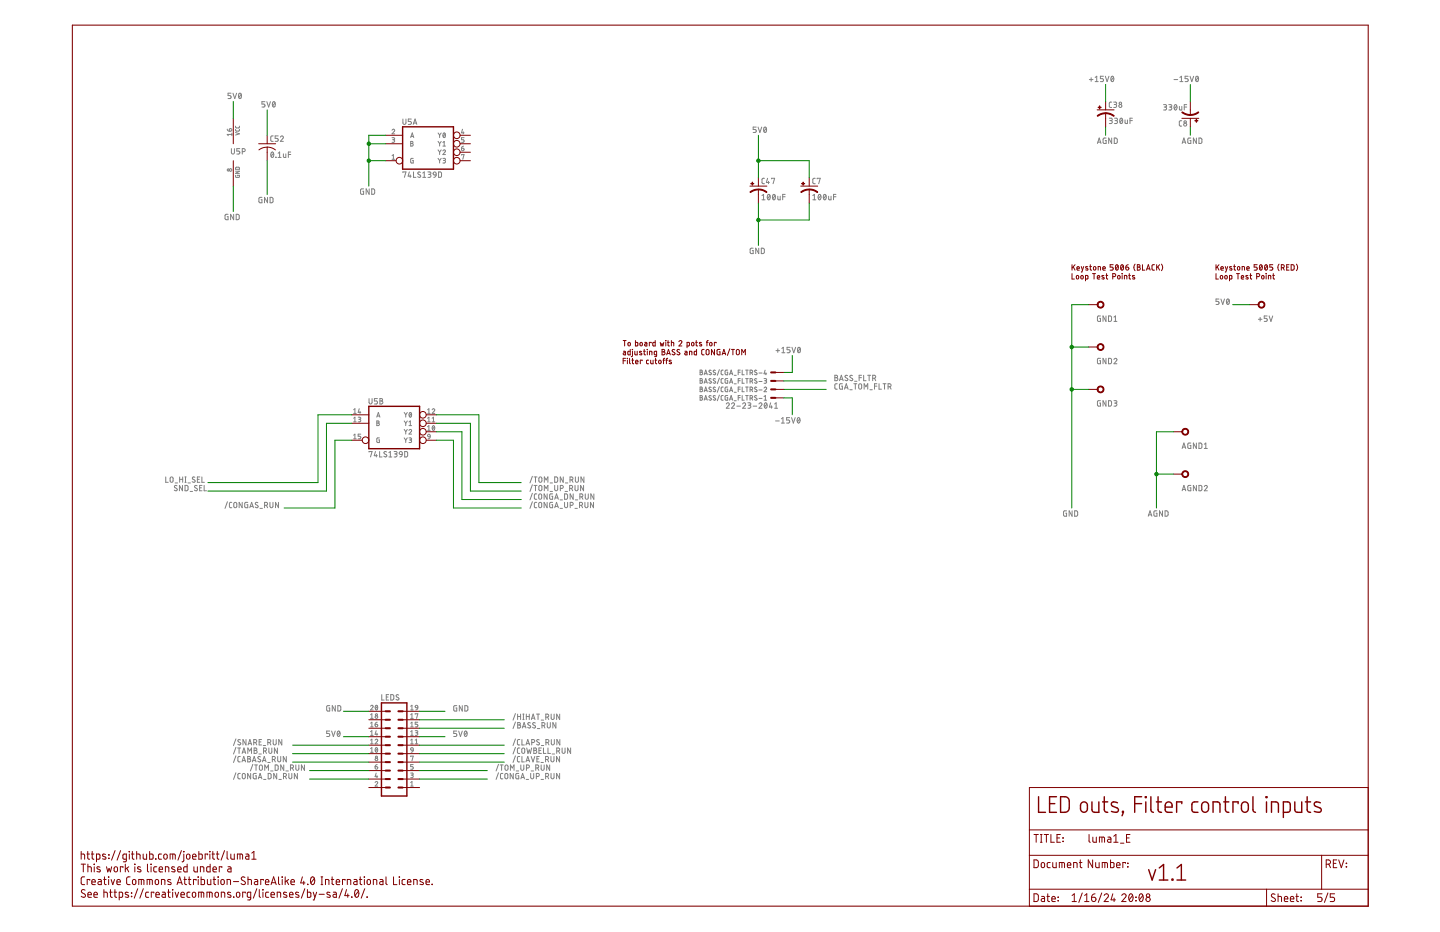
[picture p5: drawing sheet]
<svg xmlns="http://www.w3.org/2000/svg" width="432mm" height="279mm" viewBox="0 0 432 279" stroke-linecap="round" stroke-linejoin="round" font-family="sans-serif">
<g fill="none" stroke="#808080" stroke-width=".3">
<path d="M68.1 38.7l.3 .5 .3 .1M68.9 38.6a.4 .4 0 0 1 .6 .2 .4 .4 0 0 1-.3 .5h-.5zM69.3 27.9h-.9v.8h.5a.45 .45 0 0 1 .4 .4 .45 .45 0 0 1-.4 .4h-.5M69.5 39.9v.8M69.8 27.9l.6 1.6 .6-1.6M70.6 38.8l.3 .5h.7l.2-.5M70.6 37.8l.3 .6 .7-.1 .2-.5M70.6 39.7l1.2 .4-1.2 .4M71.7 28h.1a.81 .81 0 0 1 .6 .7 .81 .81 0 0 1-.6 .8l-.3-.8zM72.3 28.3l-.7 .9M79.4 30.5h-.9v.7h.6a.45 .45 0 0 1 .3 .4 .45 .45 0 0 1-.3 .5h-.6M80 30.5l.6 1.6 .5-1.6"/>
<path d="M81.9 30.6l.1-.1a.81 .81 0 0 1 .6 .8 .81 .81 0 0 1-.6 .8l-.3-.8zM82.5 30.8l-.7 .9M117.6 39.1a.39 .39 0 0 1 .5-.4 .39 .39 0 0 1 .1 .6l-.6 .8h.7M120.8 35.7v1.2a.46 .46 0 0 0 .5 .4 .46 .46 0 0 0 .4-.4v-1.2M123.3 35.7h-.9v.7h.6a.45 .45 0 0 1 .3 .5 .45 .45 0 0 1-.3 .4h-.6M123.9 37.3l.6-1.6 .5 1.6M124 36.9h.9M131.4 39.9l.4 .6M132.3 39.9l-.5 .6M133 39.9h.1a.71 .71 0 0 1 .5 .7 .71 .71 0 0 1-.5 .6l-.3-.6zM138.7 38.7l-.3 1.1h.7M138.9 39.5v.6"/>
<path d="M226.8 38.1h-1v.7h.6a.45 .45 0 0 1 .4 .5 .45 .45 0 0 1-.4 .4h-.6M227.3 38.1l.6 1.6 .5-1.6M229.2 38.2l.1-.1a.82 .82 0 0 1 .6 .8 .82 .82 0 0 1-.6 .8l-.3-.5zM229.8 38.5l-.7 .8M326.6 23.9h1.1M327.2 23.3v1.1M328.4 23.2l.5-.3v1.6M328.4 24.5h.9M330.9 22.9h-.9v.7h.5a.45 .45 0 0 1 .4 .4 .45 .45 0 0 1-.4 .5h-.5M331.4 22.9l.6 1.6 .5-1.6M332.6 35.4h.6a.36 .36 0 0 1 .3 .4 .36 .36 0 0 1-.3 .4h-.4M333.1 36.2a.44 .44 0 0 1 .4 .4 .44 .44 0 0 1-.4 .4h-.5"/>
<path d="M333.3 23l.1-.1a.81 .81 0 0 1 .6 .8 .81 .81 0 0 1-.6 .7l-.3-.7zM333.4 30.6h-.6l-.2 .4 .1 1 .7 .2M333.9 23.2l-.7 .9M333.9 30.6h.6a.36 .36 0 0 1 .3 .4 .36 .36 0 0 1-.3 .3h-.4M334.2 35.4h.5a.36 .36 0 0 1 .4 .4 .36 .36 0 0 1-.4 .4h-.3M334.4 31.3a.44 .44 0 0 1 .4 .5 .44 .44 0 0 1-.4 .4h-.5M334.6 36.2a.44 .44 0 0 1 .5 .4 .44 .44 0 0 1-.5 .4h-.4M336 35.5h.1a.82 .82 0 0 1 .6 .7 .82 .82 0 0 1-.6 .8l-.3-.5zM336.6 35.8l-.7 .9M337.4 36v.9l.2 .1h.5v-1M338.8 36.2h.8M339.6 35.4h-.8v1.6"/>
<path d="M348.9 31.4h.6a.36 .36 0 0 1 .3 .3 .36 .36 0 0 1-.3 .4h-.4M349.4 32.1a.44 .44 0 0 1 .4 .4 .44 .44 0 0 1-.4 .5h-.5M350.5 31.4h.5a.36 .36 0 0 1 .4 .3 .36 .36 0 0 1-.4 .4h-.3M350.9 32.1a.44 .44 0 0 1 .5 .4 .44 .44 0 0 1-.5 .5h-.4M352 23.9h1.1M352.3 31.5l.1-.1a.81 .81 0 0 1 .6 .8 .81 .81 0 0 1-.6 .8l-.4-.8zM352.8 31.7l-.7 .9M353.7 31.9v.8l.2 .3h.5v-1.1M353.8 24.5h.9M353.8 23.2l.5-.3v1.6M354.4 36.2h-.5l-.3 .4 .1 1 .7 .2M355.1 32.1h.8"/>
<path d="M355.9 31.4h-.8v1.6M356.3 22.9h-.9v.7h.5a.45 .45 0 0 1 .4 .4 .45 .45 0 0 1-.4 .5h-.5M356.8 22.9l.6 1.6 .5-1.6M358.7 23l.1-.1a.81 .81 0 0 1 .6 .8 .81 .81 0 0 1-.6 .7l-.3-.4zM359.3 23.2l-.7 .9M69.4 44.6v1.1a.46 .46 0 0 0 .4 .5 .46 .46 0 0 0 .5-.5v-1.1M69.5 40.3h-1.4l.4 .4M70.6 52.6l.2 .6 .9-.1 .1-.5h-.6v.1M70.6 51.3h1.2l-1.2 .7h1.2M70.7 50.2l.9-.1 .2 .7h-1.2zM71.9 44.6h-.9v.7h.5a.45 .45 0 0 1 .4 .4 .45 .45 0 0 1-.4 .5h-.5M72.6 45.5h.5a.46 .46 0 0 0 .5-.5 .46 .46 0 0 0-.5-.4h-.5v1.6"/>
<path d="M78.5 59.2l-.8 .2-.1 1 .3 .4h.6v-.9h-.2M80.2 59.2v1.6l-.9-1.6v1.6M81 59.2h.6l.3 .3v1l-.3 .3h-.6zM81.4 45.7l.1-.1a.81 .81 0 0 1 .6 .8 .81 .81 0 0 1-.6 .8l-.3-.8zM81.9 40.7l-.6 .2-.1 .2v1.1l.7 .2M82 46l-.7 .8M82.7 47.1h.1M83.4 47.2h.9M83.4 46l.4-.4v1.6M83.4 40.7h-.9v.8h.6a.45 .45 0 0 1 .3 .4 .45 .45 0 0 1-.3 .5h-.6M84.1 41.1a.44 .44 0 0 1 .6-.3 .44 .44 0 0 1 .1 .7l-.7 .9h.9M85 46.1v.9l.3 .2h.4v-1.1"/>
<path d="M86.5 46.3h.7M87.2 45.6h-.7v1.6M109 56.6l-.9 .3v1.1l.3 .2 .6 .1v-1h-.2M110.7 56.6v1.7l-.9-1.7v1.7M111.5 56.6l.6 .1 .2 .2v1.1l-.2 .2-.6 .1zM117.6 41.3l.7 .1v.4l-.3 .1M117.6 46.7l.4-.3v1.4M117.6 47.8h.7M117.7 41.9h.3M118 41.9a.39 .39 0 0 1 .3 .4 .39 .39 0 0 1-.3 .4h-.4M120.8 51.7v-.2h.9l-.4 1.7M122.7 51.5l-.3 1.3h.9"/>
<path d="M123 52.5v.7M123.1 42.4l.7 .1v.4l-.3 .1a.39 .39 0 0 1 .4 .4 .39 .39 0 0 1-.4 .4h-.4zM123.1 41.3l.5-1.4 .5 1.4M123.1 43h.4M123.3 40.9h.7M123.9 47.5l-.7 .2 .1 1.2h.6v-.8h-.2M124 51.5v1.7h.7M126.1 51.7l-.5-.2-.3 .4 .7 .6a.38 .38 0 0 1 .1 .5 .38 .38 0 0 1-.5 .1l-.4-.1M126.8 53.2h.9M126.8 51.9l.4-.4v1.7M128.3 51.5h.6a.37 .37 0 0 1 .3 .4 .37 .37 0 0 1-.3 .4h-.4M128.8 52.3a.44 .44 0 0 1 .4 .4 .44 .44 0 0 1-.4 .5h-.5"/>
<path d="M130 51.7h.7l.1 .8-.8-.2zM130.8 52.5l-.3 .5-.4 .2M131.4 42.4l.4 .7M131.4 44.9l.4 .7M131.4 47.5l.4 .6M131.5 51.5l.6 .1 .3 .2v1.1l-.3 .2-.6 .1zM131.8 40.5v.8M131.8 43.1v.7M131.8 45.6v.7M131.8 48.1v.8M132.3 42.4l-.5 .7M132.3 44.9l-.5 .7"/>
<path d="M132.3 47.5l-.5 .6M132.8 45.3a.38 .38 0 0 1 .5-.4 .38 .38 0 0 1 .2 .7l-.7 .7h.8M132.8 47.5h.6l.2 .2-.2 .4h-.4M132.8 43.8h.8M132.8 42.7l.4-.3v1.4M133.2 48.1a.39 .39 0 0 1 .4 .4 .39 .39 0 0 1-.4 .4h-.4M133.5 40.2l-.6 .7M138.4 44.4h.5a.39 .39 0 0 1 .3 .5 .39 .39 0 0 1-.4 .3 .39 .39 0 0 1-.4-.4zM138.4 46.5l.7-.1-.3 1.4M139 43.8l-.5 .3-.1 .3M139.1 41.3h-.7v.6h.5a.4 .4 0 0 1 .3 .4 .4 .4 0 0 1-.3 .4h-.5M228.5 58.6l.5-.3v1.6"/>
<path d="M228.5 59.9h.9M229.2 53.4l-.5 .1-.2 .3v1.1l.7 .2M230.2 53.4l-.4 1.3h.9M230.3 58.4l.1-.1a.81 .81 0 0 1 .6 .8 .81 .81 0 0 1-.6 .8l-.3-.8zM230.4 54.4v.7M230.9 58.6l-.7 .9M231.4 53.6v-.2h.9l-.5 1.7M231.8 58.4l.1-.1a.81 .81 0 0 1 .6 .8 .81 .81 0 0 1-.6 .8l-.3-.8zM232.5 58.6l-.8 .9M233.2 58.8l.1 .9 .2 .2h.5v-1.1M234.7 59h.7M235.4 58.3h-.7v1.6"/>
<path d="M243.7 59.9h.9M243.7 58.6l.5-.3v1.6M244.5 53.4l-.5 .1-.3 .3 .1 1.1 .7 .2M245 53.6v-.2h1l-.5 1.7M245.5 58.4l.1-.1a.81 .81 0 0 1 .6 .8 .81 .81 0 0 1-.6 .8l-.3-.8zM246.1 58.6l-.7 .9M247.1 58.4l.1-.1a.81 .81 0 0 1 .6 .8 .81 .81 0 0 1-.6 .8l-.3-.8zM247.7 58.6l-.7 .9M248.5 58.8v.9l.2 .2h.5v-1.1M249.9 59h.8M250.7 58.3h-.8v1.6M329.1 43l.5-1.6 .6 1.6"/>
<path d="M329.2 42.6h.8M331.7 41.4l-.9 .2v1.1l.2 .3h.7v-.9h-.3M333.4 41.4v1.6l-1-1.6v1.6M334.1 41.4h.6l.3 .3v.9l-.3 .4h-.6zM354.5 43l.5-1.6 .6 1.6M354.6 42.6h.8M357.1 41.4l-.9 .2v1.1l.2 .3h.7v-.9h-.3M358.8 41.4v1.6l-1-1.6v1.6M359.5 41.4h.6l.3 .3v1l-.3 .3h-.6zM68.4 64.2l-.9 .3v1l.2 .3 .7 .1v-.9h-.3M70.1 64.2v1.7l-.9-1.7v1.7M70.8 64.2l.9 .3v.9l-.3 .4-.6 .1z"/>
<path d="M225.8 74.4l-.8 .2-.1 1.1 .3 .3h.6v-.9h-.2M227.5 74.4v1.6l-.9-1.6v1.6M228.3 74.4l.9 .3v.9l-.3 .4h-.6zM330 94.7h-.7l-.2 .3v1l.2 .3 .7 .1v-1h-.3M331.6 94.7v1.7l-.8-1.7v1.7M332.4 94.7l.6 .1 .3 .2v.9l-.3 .4-.6 .1zM334 96.4h.9M334 95.1l.5-.4v1.7M365.5 89.6h-.9v.8h.6a.46 .46 0 0 1 .3 .4 .46 .46 0 0 1-.3 .5h-.6M366.1 89.6l.5 1.7 .6-1.7M368 89.7h.1a.83 .83 0 0 1 .6 .8 .83 .83 0 0 1-.6 .7l-.4-.8zM368.6 90l-.7 .9"/>
<path d="M377.3 95.7h1.1M377.9 95.2v1.1M380 94.7h-.9v.7h.5a.46 .46 0 0 1 .4 .5 .46 .46 0 0 1-.4 .5h-.5M380.6 94.7l.5 1.7 .5-1.7M110.7 119.5v1.1a.46 .46 0 0 0 .4 .5 .46 .46 0 0 0 .5-.5v-1.1M113.2 119.5h-.9v.7h.5a.46 .46 0 0 1 .4 .5 .46 .46 0 0 1-.4 .4h-.5M113.9 119.5h.5a.36 .36 0 0 1 .3 .3 .36 .36 0 0 1-.3 .4 .46 .46 0 0 1 .4 .5 .46 .46 0 0 1-.4 .4h-.5zM209.9 118.6l.7 .1v.4l-.3 .1a.38 .38 0 0 1 .4 .4 .38 .38 0 0 1-.4 .4h-.4zM209.9 116l.7 .2v.3l-.3 .2a.38 .38 0 0 1 .4 .4 .38 .38 0 0 1-.4 .3h-.4zM209.9 113.5l.7 .1v.4l-.3 .1a.38 .38 0 0 1 .4 .4 .38 .38 0 0 1-.4 .4h-.4zM209.9 111l.7 .1v.4l-.3 .1a.38 .38 0 0 1 .4 .4 .38 .38 0 0 1-.4 .4h-.4zM209.9 119.2h.4"/>
<path d="M209.9 116.7h.4M209.9 114.1h.4M209.9 111.6h.4M211.2 120l.4-1.4 .5 1.4M211.2 117.4l.4-1.4 .5 1.4M211.2 114.9l.4-1.4 .5 1.4M211.2 112.4l.4-1.4 .5 1.4M211.3 119.6h.7M211.3 117.1h.7M211.3 114.6h.7M211.3 112h.7M213.3 118.7l-.5-.1-.2 .3 .6 .5a.35 .35 0 0 1 0 .5 .35 .35 0 0 1-.5 0l-.1-.1"/>
<path d="M213.3 116.2l-.5-.1-.2 .3 .6 .5a.35 .35 0 0 1 0 .5 .35 .35 0 0 1-.5-.1l-.1-.1M213.3 113.6l-.5-.1-.2 .3 .6 .5a.35 .35 0 0 1 0 .5 .35 .35 0 0 1-.5 0l-.1-.1M213.3 111.1l-.5-.1-.2 .3 .6 .5a.35 .35 0 0 1 0 .5 .35 .35 0 0 1-.5 0l-.1-.1M214.5 118.7a.35 .35 0 0 0-.5-.1 .35 .35 0 0 0 0 .6l.4 .2a.38 .38 0 0 1 0 .6 .38 .38 0 0 1-.6-.2M214.5 116.2a.35 .35 0 0 0-.5-.1 .35 .35 0 0 0 0 .5l.4 .3a.38 .38 0 0 1 0 .6 .38 .38 0 0 1-.6-.3M214.5 113.6a.35 .35 0 0 0-.5 0 .35 .35 0 0 0 0 .5l.4 .2a.38 .38 0 0 1 0 .6 .38 .38 0 0 1-.6-.2M214.5 111.1a.35 .35 0 0 0-.5-.1 .35 .35 0 0 0 0 .5l.4 .3a.38 .38 0 0 1 0 .6 .38 .38 0 0 1-.6-.2M215.7 118.4l-.6 1.7M215.7 115.9l-.6 1.7M215.7 113.3l-.6 1.8M215.7 110.8l-.6 1.7M216.9 118.6h-.5l-.2 .3 .1 .9 .6 .2"/>
<path d="M216.9 116l-.5 .1-.2 .3 .1 .8 .6 .2M216.9 113.5h-.5l-.2 .3 .1 .9 .6 .2M216.9 111h-.5l-.2 .3 .1 .9 .6 .2M218.2 118.6l-.7 .2-.1 .9 .2 .3h.6v-.8h-.2M218.2 116l-.7 .2-.1 .9 .2 .3h.6v-.7h-.2M218.2 113.5l-.7 .2-.1 .9 .2 .3h.6v-.8h-.2M218.2 111l-.7 .1-.1 1 .2 .2 .6 .1v-.8h-.2M218.8 120l.4-1.4 .5 1.4M218.8 117.4l.4-1.4 .5 1.4M218.8 114.9l.4-1.4 .5 1.4M218.8 112.4l.4-1.4 .5 1.4M218.9 119.6h.7"/>
<path d="M218.9 117.1h.7M218.9 114.6h.7M218.9 112h.7M220.2 117.6h.6M220.2 115.1h.6M220.2 112.5h.6M221.4 119.2h.6M221.4 116.7h.6M221.4 114.1h.6M221.4 111.6h.6M222 118.6h-.6v1.4M222 111h-.6v1.4"/>
<path d="M222 113.5h-.6v1.4M222 116h-.6v1.4M222.5 118.6v1.4h.7M222.5 111v1.4h.7M222.5 113.5v1.4h.7M222.5 116v1.4h.7M223.6 118.6h.8M223.6 116h.8M223.6 113.5h.8M223.6 111h.8M224 111v1.4M224 113.5v1.4"/>
<path d="M224 116v1.4M224 118.6v1.4M224.9 119.4h.4M224.9 116.8h.4M224.9 114.3h.4M224.9 111.7h.4M225.3 119.4a.39 .39 0 0 0 .4-.4 .39 .39 0 0 0-.4-.4h-.4v1.4M225.3 116.8a.39 .39 0 0 0 .4-.4 .39 .39 0 0 0-.4-.4h-.4v1.4M225.3 114.3a.39 .39 0 0 0 .4-.4 .39 .39 0 0 0-.4-.4h-.4v1.4M225.3 111.7a.39 .39 0 0 0 .4-.4 .39 .39 0 0 0-.4-.3h-.4v1.4M225.4 119.4l.3 .6M225.4 116.8l.3 .6"/>
<path d="M225.4 114.3l.3 .6M225.4 111.7l.3 .7M226.9 118.7l-.4-.1-.2 .3 .6 .5a.39 .39 0 0 1-.1 .6 .39 .39 0 0 1-.6-.2M226.9 116.2l-.4-.1-.2 .3 .6 .5a.39 .39 0 0 1-.1 .6 .39 .39 0 0 1-.6-.3M226.9 113.6l-.4-.1-.2 .3 .6 .5a.39 .39 0 0 1-.1 .6 .39 .39 0 0 1-.6-.2M226.9 111.1l-.4-.1-.2 .3 .6 .5a.39 .39 0 0 1-.1 .6 .39 .39 0 0 1-.6-.2M227.6 119.4h.9M227.6 116.9h.9M227.6 114.4h.9M227.6 111.8h.9M229.1 116.4a.38 .38 0 0 1 .6-.3 .38 .38 0 0 1 .1 .6l-.7 .7h.8M229.1 113.5l.7 .1v.4l-.2 .1"/>
<path d="M229.1 120h.8M229.1 118.9l.4-.3v1.4M229.3 114.1h.3M229.4 111l-.3 1.1h.8M229.5 114.1a.38 .38 0 0 1 .4 .4 .38 .38 0 0 1-.4 .4h-.4M229.7 111.7v.7M232.7 105.1h1.1M233.2 104.6v1M234.4 104.5l.5-.4v1.6M234.4 105.7h1M236.9 104.1h-.9v.7h.5a.46 .46 0 0 1 .4 .5 .46 .46 0 0 1-.4 .4h-.5M237.5 104.1l.5 1.6 .6-1.6"/>
<path d="M239.3 104.2l.2-.1a.82 .82 0 0 1 .5 .8 .82 .82 0 0 1-.5 .8l-.3-.5zM239.9 104.5l-.7 .9M250.3 112.5h.5a.36 .36 0 0 1 .4 .4 .36 .36 0 0 1-.4 .3 .46 .46 0 0 1 .4 .5 .46 .46 0 0 1-.4 .4h-.5zM250.3 113.2h.5M251.1 115l-.5 .1-.3 .3 .1 1.2 .7 .1M251.7 114.1l.6-1.6 .5 1.6M251.9 113.7h.8M252.6 115l-.9 .3v1l.2 .3 .7 .1v-.9h-.3M253.2 116.7l.6-1.7 .5 1.7M253.4 116.2h.8M254.1 112.6l-.1-.1a.37 .37 0 0 0-.5 .2 .37 .37 0 0 0 .1 .5l.5 .3a.37 .37 0 0 1 .1 .5 .37 .37 0 0 1-.5 .1l-.4-.2M254.8 116.8h.7"/>
<path d="M255.6 112.6l-.5-.1-.3 .4 .7 .6a.37 .37 0 0 1 .1 .5 .37 .37 0 0 1-.5 .1l-.3-.2M256 115h.9M256.2 114.3h.8M256.5 115v1.7M257.6 115.2h.7l.1 1a.44 .44 0 0 1-.5 .5 .44 .44 0 0 1-.4-.5zM257.6 113.2h.7M258.3 112.5h-.7v1.6M259 112.5v1.6h.7M259.1 116.7v-1.7l.6 1 .5-1v1.7M260.2 112.5h.9M260.6 112.5v1.6M260.9 116.8h.7"/>
<path d="M261.7 113.4h.4a.46 .46 0 0 0 .5-.4 .46 .46 0 0 0-.5-.5h-.4v1.6M262.2 113.4l.4 .7M262.2 115.8h.8M263 115h-.8v1.7M263.6 115v1.7h.7M264.8 115h.9M265.2 115v1.7M266.3 116h.4a.46 .46 0 0 0 .5-.5 .46 .46 0 0 0-.5-.5h-.4v1.7M266.8 116l.4 .7M330 107.4l-.9 .2v1.1l.2 .3 .7 .1v-1h-.3M331.6 107.4v1.7l-.8-1.7v1.7M332.4 107.4l.6 .1 .3 .2v.9l-.3 .4-.6 .1z"/>
<path d="M334 107.8a.44 .44 0 0 1 .7-.4 .44 .44 0 0 1 .1 .7l-.8 1h.9M106 130.5l.4-.3v1.4M106 122.9l.4-.4v1.4M106 125.4l.4-.3v1.4M106 131.6h.8M106 123.9h.8M106 126.5h.8M107.4 125.1l.8 .2-.2 .4h-.4M107.7 122.5l-.3 1.1h.8M107.8 125.7a.38 .38 0 0 1 .4 .4 .38 .38 0 0 1-.4 .4h-.4M107.9 123.3v.6M108.2 130.2h-.8v.6h.5a.39 .39 0 0 1 .3 .4 .39 .39 0 0 1-.3 .4h-.5"/>
<path d="M110.7 135.5v-.1h.9l-.5 1.6M112.6 135.4l-.4 1.2h.9M112.9 136.2v.8M113 126.2l.6 .1 .1 .3-.3 .2a.38 .38 0 0 1 .4 .4 .38 .38 0 0 1-.4 .4h-.4zM113 125.1l.5-1.4 .4 1.4M113 126.8h.4M113.1 124.7h.7M113.8 131.3l-.8 .2 .2 1.2h.6v-.8h-.3M113.8 135.4v1.6h.8M113.9 120.2h.5M115.9 135.5a.42 .42 0 0 0-.6-.1 .42 .42 0 0 0-.1 .6l.6 .3a.4 .4 0 0 1 .1 .6 .4 .4 0 0 1-.6 0l-.2-.1M116.6 137h.9"/>
<path d="M116.6 135.7l.5-.3v1.6M118.2 135.4h.5a.36 .36 0 0 1 .4 .3 .36 .36 0 0 1-.4 .4h-.4M118.6 136.1a.46 .46 0 0 1 .5 .4 .46 .46 0 0 1-.5 .5h-.4M119.9 135.5h.6l.1 .7-.8-.1zM120.6 136.2l-.1 .5-.6 .3M121.2 123.7l.5 .6M121.2 126.2l.5 .7M121.2 128.7l.5 .7M121.2 131.3l.5 .6M121.3 135.4h.7l.2 .2v1.1l-.2 .2-.7 .1zM121.7 124.3v.8M121.7 126.9v.7"/>
<path d="M121.7 129.4v.7M121.7 131.9v.8M122.1 123.7l-.4 .6M122.1 126.2l-.4 .7M122.1 128.7l-.4 .7M122.1 131.3l-.4 .6M122.6 129.1a.39 .39 0 0 1 .6-.4 .39 .39 0 0 1 .1 .7l-.7 .7h.8M122.6 131.3l.8 .2-.1 .4h-.5M122.6 126.5l.4-.3v1.4M122.6 127.6h.8M122.8 123.8l.1-.1a.71 .71 0 0 1 .5 .7 .71 .71 0 0 1-.5 .6l-.3-.6zM123 131.9a.39 .39 0 0 1 .4 .4 .39 .39 0 0 1-.4 .4h-.4"/>
<path d="M123.3 124l-.6 .8M128.2 130.6l.2 .3h.6M128.2 130.6a.38 .38 0 0 1 .4-.4 .38 .38 0 0 1 .4 .4v.3M128.2 123.9h.8M128.2 126.5h.8M128.2 122.9l.4-.4v1.4M128.2 125.4l.4-.3v1.4M128.2 127.9l.4-.3v1.4M128.2 129h.8M128.2 130.6h.1M129 130.9l-.3 .5-.3 .2M129.6 122.9a.39 .39 0 0 1 .5-.3 .39 .39 0 0 1 .2 .6l-.7 .7h.8"/>
<path d="M129.6 126.5h.8M129.6 125.4l.4-.3v1.4M129.8 127.7h.1a.69 .69 0 0 1 .5 .6 .69 .69 0 0 1-.5 .7l-.3-.7zM130.3 127.9l-.6 .8M217.8 121.1a.45 .45 0 0 1 .6-.3 .45 .45 0 0 1 .2 .7l-.8 .9h.9M219.4 121.1a.44 .44 0 0 1 .6-.3 .44 .44 0 0 1 .1 .7l-.7 .9h.9M220.2 120.1h.6M220.9 121.8h1.1M222.7 121.1a.44 .44 0 0 1 .6-.3 .44 .44 0 0 1 .2 .7l-.8 .9h.9M224.3 120.8h.5a.36 .36 0 0 1 .3 .3 .36 .36 0 0 1-.3 .4h-.4M224.7 121.5a.46 .46 0 0 1 .4 .4 .46 .46 0 0 1-.4 .5h-.4M225.8 121.8h1.1"/>
<path d="M227.6 121.1a.44 .44 0 0 1 .6-.3 .44 .44 0 0 1 .1 .7l-.7 .9h.9M229.4 120.9l.1-.1a.81 .81 0 0 1 .6 .8 .81 .81 0 0 1-.6 .7l-.3-.4zM230 121.1l-.8 .9M231.1 120.8l-.4 1.2h.9M231.4 121.6v.8M232.3 122.4h.9M232.3 121.1l.4-.3v1.6M232.6 126.2h1.1M234.3 126.8h.9M234.3 125.6l.5-.4v1.6M236.8 125.2h-.9v.7h.5a.46 .46 0 0 1 .4 .5 .46 .46 0 0 1-.4 .4h-.5M237.4 125.2l.5 1.6 .5-1.6"/>
<path d="M239.2 125.3l.1-.1a.81 .81 0 0 1 .6 .8 .81 .81 0 0 1-.6 .8l-.3-.8zM239.8 125.6l-.7 .9M330 120.1l-.9 .2v1.1l.2 .3 .7 .1v-1h-.3M331.6 120.1v1.7l-.8-1.7v1.7M332.4 120.1h.6l.3 .3v.9l-.3 .4-.6 .1zM334 120.1h.6a.36 .36 0 0 1 .3 .4 .36 .36 0 0 1-.3 .3h-.4M334.5 120.8a.46 .46 0 0 1 .4 .5 .46 .46 0 0 1-.4 .5h-.5M354.5 134.5l.5-1.7 .6 1.7M354.6 134h.8M357.1 132.8l-.9 .2 .1 1.3 .8 .2v-1h-.3M358.8 132.8v1.7l-1-1.7v1.7M359.5 132.8h.6l.3 .3v1.1l-.3 .2-.6 .1z"/>
<path d="M361.1 134.5h.9M361.1 133.2l.5-.4v1.7M49.7 143v1.6h.7M51.1 143.1h.7l.1 1a.44 .44 0 0 1-.4 .5 .44 .44 0 0 1-.5-.5zM52.5 144.8h.7M53.1 145.6a.41 .41 0 0 0-.6 0 .41 .41 0 0 0 0 .6l.5 .3a.45 .45 0 0 1-.1 .7 .45 .45 0 0 1-.7-.3M53.9 143v1.6M53.9 143.7h.9M54.7 145.5v1.6l-.9-1.6v1.6M54.8 143v1.6M55.5 144.6h.3M55.5 143h.3"/>
<path d="M55.5 145.5h.6l.2 .3 .1 .9-.3 .4h-.6zM55.6 143v1.6M56.4 144.8h.7M57 147.3h.7M58.4 143.1a.41 .41 0 0 0-.6-.1 .41 .41 0 0 0 0 .7l.6 .2a.45 .45 0 0 1-.1 .7 .45 .45 0 0 1-.7-.2M59.1 145.6a.41 .41 0 0 0-.6-.1 .41 .41 0 0 0-.1 .6l.6 .4a.38 .38 0 0 1 .1 .5 .38 .38 0 0 1-.5 .1l-.3-.2M59.2 143.7h.5M59.9 146.2h.5M59.9 143h-.7v1.6h.7M60.5 143v1.6h.8M60.6 145.5h-.7v1.6h.7M61.2 145.5v1.6h.7"/>
<path d="M68.2 150.4l-.7 2M69.5 150.6h-.5l-.2 .4v1l.7 .2M70.2 150.7h.7l.1 1.1a.46 .46 0 0 1-.4 .4 .46 .46 0 0 1-.5-.4zM72.6 150.6v1.6l-.9-1.6v1.6M74.3 150.6l-.9 .2v1.2l.2 .2h.7v-.9h-.3M74.9 152.2l.6-1.6 .5 1.6M75.1 151.8h.8M77.3 150.7a.41 .41 0 0 0-.6 0 .41 .41 0 0 0 0 .6l.5 .2a.44 .44 0 0 1 0 .7 .44 .44 0 0 1-.7-.2M78 152.4h.7M79.3 151.5h.5a.44 .44 0 0 0 .4-.5 .44 .44 0 0 0-.4-.4h-.5v1.6M79.9 151.5l.3 .7M80.9 150.6v1.2a.46 .46 0 0 0 .5 .4 .46 .46 0 0 0 .5-.4v-1.2"/>
<path d="M83.5 150.6v1.6l-.9-1.6v1.6M159.6 142.8l-.7 2M159.6 145.3l-.7 2M159.6 147.9l-.7 2M159.6 150.4l-.7 2M160.1 145.5h.9M160.1 143h.9M160.6 143v1.6M160.6 145.5v1.6M161 148.1h-.6l-.2 .3 .1 1.1 .7 .2M161 150.6h-.6l-.2 .4 .1 1 .7 .2M161.7 148.2h.6l.1 1a.44 .44 0 0 1-.4 .5 .44 .44 0 0 1-.5-.5z"/>
<path d="M161.7 150.7h.6l.1 1.1a.44 .44 0 0 1-.4 .4 .44 .44 0 0 1-.5-.4zM161.7 143.1h.6l.2 1a.46 .46 0 0 1-.5 .5 .46 .46 0 0 1-.4-.5zM161.7 145.6h.6l.2 1.1a.46 .46 0 0 1-.5 .4 .46 .46 0 0 1-.4-.4zM163.2 144.6v-1.6l.6 .9 .5-.9v1.6M163.2 147.1v-1.6l.6 .9 .5-.9v1.6M164.1 148.1v1.6l-.9-1.6v1.6M164.1 150.6v1.6l-.9-1.6v1.6M165 147.3h.7M165 144.8h.7M165.7 148.1l-.9 .2v1l.2 .3 .7 .1v-.9h-.3M165.7 150.6l-.9 .2v1l.2 .4h.7v-.9h-.3M166.3 143h.6l.3 .3v.8l-.3 .5h-.6z"/>
<path d="M166.3 145.5v1.2a.46 .46 0 0 0 .5 .4 .46 .46 0 0 0 .4-.4v-1.2M166.3 149.7l.6-1.6 .5 1.6M166.3 152.2l.6-1.6 .5 1.6M166.5 151.8h.8M166.5 149.3h.8M167.9 152.4h.8M167.9 149.9h.8M168 146.4h.5a.44 .44 0 0 0 .4-.4 .44 .44 0 0 0-.4-.5h-.5v1.6M168.9 143v1.6l-.9-1.6v1.6M169.3 148.1h.6l.3 .2v.9l-.3 .4-.6 .1zM169.3 150.6v1.2a.46 .46 0 0 0 .4 .4 .46 .46 0 0 0 .5-.4v-1.2M169.4 147.3h.8"/>
<path d="M169.5 144.8h.8M170.8 146.4h.5a.44 .44 0 0 0 .4-.4 .44 .44 0 0 0-.4-.5h-.5v1.6M170.9 143.9h.5a.44 .44 0 0 0 .4-.5 .44 .44 0 0 0-.4-.4h-.5v1.6M171 151.5h.4a.44 .44 0 0 0 .5-.5 .44 .44 0 0 0-.5-.4h-.4v1.6M171.4 146.4l.3 .7M171.5 143.9l.3 .7M171.9 148.1v1.6l-.9-1.6v1.6M172.4 152.4h.7M172.4 145.5v1.2a.46 .46 0 0 0 .5 .4 .46 .46 0 0 0 .4-.4v-1.2M172.5 149.9h.7M172.5 143v1.1a.46 .46 0 0 0 .5 .5 .46 .46 0 0 0 .4-.5v-1.1M173.8 151.5h.4a.44 .44 0 0 0 .5-.5 .44 .44 0 0 0-.5-.4h-.4v1.6"/>
<path d="M173.9 148.9h.4a.44 .44 0 0 0 .5-.4 .44 .44 0 0 0-.5-.4h-.4v1.6M174.3 151.5l.4 .7M174.4 148.9l.4 .8M175 145.5v1.6l-.9-1.6v1.6M175.1 143v1.6l-.9-1.6v1.6M175.4 150.6v1.2a.46 .46 0 0 0 .4 .4 .46 .46 0 0 0 .5-.4v-1.2M175.5 148.1v1.1a.46 .46 0 0 0 .4 .5 .46 .46 0 0 0 .5-.5v-1.1M178 150.6v1.6l-.9-1.6v1.6M178.1 148.1v1.6l-.9-1.6v1.6M319.8 153.1l-.9 .3v1l.2 .3h.7v-.8h-.2M321.5 153.1v1.6l-.9-1.6v1.6M322.2 153.1l.7 .1 .2 .2v1.1l-.2 .2h-.7z"/>
<path d="M344.3 154.7l.5-1.6 .6 1.6M344.4 154.3h.9M346.9 153.1l-.8 .3-.1 1 .2 .3h.7v-.8h-.3M348.6 153.1v1.6l-.9-1.6v1.6M349.4 153.1l.6 .1 .2 .2 .1 .9-.3 .4h-.6zM354.5 147.1l.5-1.6 .6 1.6M354.6 146.7h.8M357.1 145.5l-.9 .2v1.1l.2 .3h.7v-.9h-.3M358.8 145.5v1.6l-1-1.6v1.6M359.5 145.5h.6l.3 .3v1.1l-.3 .2h-.6zM361.1 145.9a.44 .44 0 0 1 .7-.4 .44 .44 0 0 1 .1 .7l-.8 .9h.9M98.9 219.2h-.9v.7h.5a.46 .46 0 0 1 .4 .4 .46 .46 0 0 1-.4 .5h-.5"/>
<path d="M98.9 211.5l-.7 .1-.2 .2v1l.2 .3 .7 .1v-.9h-.3M99.4 219.2l.6 1.6 .5-1.6M100.5 211.5v1.7l-.9-1.7v1.7M101.3 219.3l.1-.1a.81 .81 0 0 1 .6 .8 .81 .81 0 0 1-.6 .7l-.3-.4zM101.3 211.5l.9 .3v1.1l-.3 .2-.6 .1zM101.9 219.5l-.7 .9M111.1 211.7a.38 .38 0 0 1 .6-.2 .38 .38 0 0 1 .1 .5l-.7 .8h.8M111.1 217.9h.8M111.1 215.4h.8M111.1 214.3l.4-.3v1.4M111.1 216.8l.4-.3v1.4M111.1 219.4l.4-.3v1.4"/>
<path d="M112.5 217.1h.6l.2 .3M112.5 217.1v.4a.39 .39 0 0 0 .4 .4 .39 .39 0 0 0 .4-.4M112.7 211.5h.1a.71 .71 0 0 1 .5 .6 .71 .71 0 0 1-.5 .7l-.3-.7zM112.8 219.1l-.3 1h.8M113 219.8v.7M113.1 216.5l-.3 .1-.3 .5M113.2 211.7l-.6 .8M113.3 217.4v.1M114.5 208.2v1.7h.7M115.8 209h.6M116.5 208.2h-.7v1.7h.7M117.2 208.2l.8 .3 .1 .9-.3 .4-.6 .1z"/>
<path d="M119.5 208.4l-.1-.1a.38 .38 0 0 0-.6 .1 .38 .38 0 0 0 .2 .5l.5 .3a.44 .44 0 0 1-.1 .7 .44 .44 0 0 1-.7-.3M123.1 211.7l.4-.3v1.4M123.1 214.3l.4-.3v1.4M123.1 216.8l.4-.3v1.4M123.1 219.4l.4-.3v1.4M123.1 217.9h.8M123.1 215.4h.8M123.1 212.8h.8M124.5 219.1h.6l.2 .2-.2 .3-.4 .1M124.5 214.1l.8-.1-.4 1.4M124.6 211.5h.6l.1 .7-.7-.1zM124.9 219.7a.39 .39 0 0 1 .4 .4 .39 .39 0 0 1-.4 .4h-.4"/>
<path d="M125.3 216.5h-.8v.6h.5a.4 .4 0 0 1 .3 .4 .4 .4 0 0 1-.3 .4h-.5M125.3 212.2l-.1 .4-.5 .2M137 219.2h-.9v.7h.5a.46 .46 0 0 1 .4 .4 .46 .46 0 0 1-.4 .5h-.5M137 211.5l-.7 .1-.2 .2v1l.2 .3 .7 .1v-.9h-.3M137.5 219.2l.6 1.6 .5-1.6M138.6 211.5v1.7l-.9-1.7v1.7M139.4 219.3l.1-.1a.82 .82 0 0 1 .6 .8 .82 .82 0 0 1-.6 .7l-.3-.4zM139.4 211.5l.9 .3v1.1l-.3 .2-.6 .1zM140 219.5l-.7 .9M154.6 213.9l-.8 2M154.6 216.5l-.8 1.9M155.2 214.1v1.6"/>
<path d="M155.2 214.8h.9M155.2 216.6h.5a.36 .36 0 0 1 .3 .4 .36 .36 0 0 1-.3 .3 .46 .46 0 0 1 .4 .5 .46 .46 0 0 1-.4 .4h-.5zM155.2 217.3h.5M156.1 214.1v1.6M156.6 218.2l.6-1.6 .5 1.6M156.8 217.8h.8M156.8 215.7h.3M156.8 214.1h.3M157 214.1v1.6M157.8 214.8h.9M157.8 214.1v1.6M158.7 214.1v1.6"/>
<path d="M159 216.7l-.5-.1-.2 .4 .6 .6a.38 .38 0 0 1 .2 .5 .38 .38 0 0 1-.5 .1l-.4-.2M159.3 215.7l.6-1.6 .5 1.6M159.5 215.3h.8M160.5 216.7l-.5-.1-.3 .4 .7 .6a.38 .38 0 0 1 .1 .5 .38 .38 0 0 1-.5 .1l-.3-.2M160.9 214.1h.9M161.1 218.4h.8M161.3 214.1v1.6M162.3 215.9h.7M162.5 217.5h.5a.46 .46 0 0 0 .4-.4 .46 .46 0 0 0-.4-.5h-.5v1.6M163 217.5l.4 .7M163.7 215h.4a.46 .46 0 0 0 .4-.5 .46 .46 0 0 0-.4-.4h-.4v1.6M164.1 216.6v1.2a.46 .46 0 0 0 .5 .4 .46 .46 0 0 0 .4-.4v-1.2"/>
<path d="M164.2 215l.3 .7M165.3 214.1v1.2a.44 .44 0 0 0 .4 .4 .44 .44 0 0 0 .5-.4v-1.2M166.7 216.6v1.6l-.9-1.6v1.6M167.8 214.1v1.6l-.9-1.6v1.6M70.7 221.5l-.7 2M70.7 226.6l-.7 2M70.7 231.7l-.7 2M70.7 224l-.7 2M71.2 224.2h.9M71.7 224.2v1.7M72.1 226.8h-.5l-.3 .3 .1 1.2 .7 .1M72.1 231.9h-.5l-.3 .3 .1 1.2 .7 .1"/>
<path d="M72.1 221.8l-.5-.1-.3 .4 .7 .6a.4 .4 0 0 1 .1 .6 .4 .4 0 0 1-.6-.1l-.2-.1M72.6 228.4l.5-1.6 .5 1.6M72.6 225.9l.6-1.7 .5 1.7M72.7 228h.8M72.7 225.5h.9M72.8 232h.6l.2 1a.46 .46 0 0 1-.5 .5 .46 .46 0 0 1-.5-.5zM73.8 221.7v1.6l-.9-1.6v1.6M74.3 226.8h.4a.36 .36 0 0 1 .4 .3 .36 .36 0 0 1-.4 .4 .46 .46 0 0 1 .5 .5 .46 .46 0 0 1-.5 .4h-.4zM74.3 227.5h.4M74.3 225.9v-1.7l.6 .9 .5-.9v1.7M74.4 223.3l.5-1.6 .6 1.6M74.5 222.9h.8"/>
<path d="M75.2 231.9v1.6l-.9-1.6v1.6M75.7 228.4l.5-1.6 .6 1.6M75.8 228h.8M75.8 229.1l-.7 2M76.1 222.6h.4a.46 .46 0 0 0 .5-.4 .46 .46 0 0 0-.5-.5h-.4v1.6M76.2 224.2h.5a.36 .36 0 0 1 .3 .4 .36 .36 0 0 1-.3 .4 .46 .46 0 0 1 .4 .4 .46 .46 0 0 1-.4 .5h-.5zM76.2 225h.5M76.3 229.3h.9M76.6 222.6l.4 .7M76.8 229.3v1.6M76.8 231.9l-.9 .2 .1 1.3 .8 .1v-.9h-.2M77.4 233.5l.6-1.6 .5 1.6"/>
<path d="M77.6 233.1h.8M77.6 226h.8M77.7 222.4h.6M77.9 229.4h.6l.2 1.1a.46 .46 0 0 1-.5 .4 .46 .46 0 0 1-.4-.4zM78.1 226.9l-.2-.1a.37 .37 0 0 0-.5 .2 .37 .37 0 0 0 .1 .5l.5 .2a.4 .4 0 0 1 .1 .6 .4 .4 0 0 1-.7 0l-.1-.1M78.4 221.7h-.7v1.6h.7M78.7 228.4l.5-1.6 .6 1.6M78.8 228h.9M78.9 223.5h.8M79 225.1h.5a.46 .46 0 0 0 .4-.4 .46 .46 0 0 0-.4-.5h-.5v1.7M79 233.7h.8M79.4 230.9v-1.6l.5 .9 .6-.9v1.6"/>
<path d="M79.5 225.1l.4 .8M80.3 228.6h.7M80.3 222.6h.5a.46 .46 0 0 0 .4-.4 .46 .46 0 0 0-.4-.5h-.5v1.6M80.4 231.9l.9 .2v1.1l-.3 .2-.6 .1zM80.6 224.2v1.2a.44 .44 0 0 0 .5 .5 .44 .44 0 0 0 .4-.5v-1.2M80.9 222.6l.3 .7M81.2 231.1h.7M81.7 227.7h.4a.46 .46 0 0 0 .5-.5 .46 .46 0 0 0-.5-.4h-.4v1.6M81.9 221.7v1.2a.46 .46 0 0 0 .5 .4 .46 .46 0 0 0 .4-.4v-1.2M82.2 227.7l.4 .7M82.5 229.3l.9 .3v1.1l-.3 .2h-.6zM83 231.9v1.6l-.9-1.6v1.6"/>
<path d="M83.2 224.2v1.7l-.9-1.7v1.7M83.3 226.8v1.1a.46 .46 0 0 0 .4 .5 .46 .46 0 0 0 .5-.5v-1.1M83.6 233.7h.7M84.5 221.7v1.6l-.9-1.6v1.6M85 232.8h.4a.46 .46 0 0 0 .5-.5 .46 .46 0 0 0-.5-.4h-.4v1.6M85.1 229.3v1.6l-.9-1.6v1.6M85.5 232.8l.4 .7M85.7 231.1h.8M85.9 226.8v1.6l-1-1.6v1.6M86.6 231.9v1.1a.44 .44 0 0 0 .5 .5 .44 .44 0 0 0 .4-.5v-1.1M87.1 230.2h.5a.46 .46 0 0 0 .4-.4 .46 .46 0 0 0-.4-.5h-.5v1.6M87.7 230.2l.3 .7"/>
<path d="M88.7 229.3v1.2a.46 .46 0 0 0 .5 .4 .46 .46 0 0 0 .4-.4v-1.2M89.2 231.9v1.6l-.9-1.6v1.6M91.3 229.3v1.6l-.9-1.6v1.6M111.1 223h.8M111.1 220.5h.8M111.1 224.4l.4-.3v1.4M111.1 221.9l.4-.3v1.4M111.1 225.5h.8M112.5 234.6a.39 .39 0 0 1 .5-.3 .39 .39 0 0 1 .2 .6l-.7 .8h.8M112.5 229.8h.4a.39 .39 0 0 1 .4 .5 .39 .39 0 0 1-.5 .3 .39 .39 0 0 1-.3-.4zM112.5 221.9a.39 .39 0 0 1 .5-.3 .39 .39 0 0 1 .2 .6l-.7 .8h.8M112.7 224.2h.1a.69 .69 0 0 1 .5 .6 .69 .69 0 0 1-.5 .7l-.3-.7z"/>
<path d="M112.8 231.8l-.3 1h.8M113 232.5v.7M113.1 229.2l-.3 .1-.3 .5M113.2 224.4l-.6 .8M123.1 231.8h.6l.2 .2-.2 .3-.4 .1M123.1 234.6l.4-.3v1.4M123.1 221.9l.4-.3v1.4M123.1 235.7h.8M123.1 226.8l.8-.1-.4 1.4M123.1 223h.8M123.1 220.5h.8M123.3 224.2h.5l.1 .7-.7-.1z"/>
<path d="M123.5 232.4a.39 .39 0 0 1 .4 .4 .39 .39 0 0 1-.4 .4h-.4M123.9 229.2h-.8v.6h.5a.4 .4 0 0 1 .3 .4 .4 .4 0 0 1-.3 .4h-.5M123.9 224.9l-.1 .4-.5 .2M124.5 223h.8M124.5 221.9l.4-.3v1.4M149.5 229.1l-.7 2M149.5 231.7l-.7 2M150 229.3h.9M150.4 229.3v1.6M150.8 231.9h-.5l-.2 .3v1.1l.7 .2M151.5 232h.6l.2 1a.44 .44 0 0 1-.5 .5 .44 .44 0 0 1-.4-.5zM151.6 229.4h.6l.1 1.1a.46 .46 0 0 1-.4 .4 .46 .46 0 0 1-.5-.4z"/>
<path d="M153.1 230.9v-1.6l.5 .9 .5-.9v1.6M153.9 231.9v1.6l-.9-1.6v1.6M154.6 221.5l-.8 2M154.6 224l-.8 2M154.6 226.6l-.8 2M154.8 231.1h.7M155.6 231.9l-.9 .2v1l.2 .3 .7 .1v-.9h-.3M155.9 221.7h-.5l-.2 .4v1l.7 .2M155.9 224.2l-.5 .1-.2 .3v1l.7 .3M155.9 226.8h-.5l-.2 .3v1.1l.7 .2M156.2 229.3v1.2a.46 .46 0 0 0 .4 .4 .46 .46 0 0 0 .5-.4v-1.2M156.2 233.5l.5-1.6 .6 1.6"/>
<path d="M156.3 233.1h.8M156.5 221.7v1.6h.7M156.5 226.8v1.6h.7M156.6 224.4h.6l.2 1a.44 .44 0 0 1-.5 .5 .44 .44 0 0 1-.4-.5zM157.7 223.3l.6-1.6 .5 1.6M157.7 228.4l.6-1.6 .5 1.6M157.8 233.7h.7M157.9 230.2h.4a.46 .46 0 0 0 .5-.4 .46 .46 0 0 0-.5-.5h-.4v1.6M157.9 222.9h.8M157.9 228h.8M157.9 224.2l.4 1.7 .4-1.1 .3 1.1 .4-1.7M159.1 231.9v1.1a.46 .46 0 0 0 .5 .5 .46 .46 0 0 0 .4-.5v-1.1"/>
<path d="M159.3 231.1h.7M159.3 226.8l.5 1.6 .6-1.6M159.4 222.6h.5a.46 .46 0 0 0 .5-.4 .46 .46 0 0 0-.5-.5h-.5v1.6M160.1 224.2h.4a.36 .36 0 0 1 .4 .4 .36 .36 0 0 1-.4 .4 .46 .46 0 0 1 .5 .4 .46 .46 0 0 1-.5 .5h-.4zM160.1 225h.4M160.7 230.2h.4a.46 .46 0 0 0 .5-.4 .46 .46 0 0 0-.5-.5h-.4v1.6M160.8 232.8h.5a.46 .46 0 0 0 .4-.5 .46 .46 0 0 0-.4-.4h-.5v1.6M161 227.5h.5M161.2 230.2l.4 .7M161.6 225h.6M161.7 221.8l-.2-.1a.38 .38 0 0 0-.5 .2 .38 .38 0 0 0 .1 .5l.5 .3a.44 .44 0 0 1-.1 .6 .44 .44 0 0 1-.6-.2M161.7 226.8h-.7v1.6h.7"/>
<path d="M162.2 228.6h.7M162.2 233.7h.8M162.3 229.3v1.2a.46 .46 0 0 0 .4 .4 .46 .46 0 0 0 .5-.4v-1.2M162.3 223.5h.7M162.3 224.2h-.7v1.7h.7M163 224.2v1.7h.7M163.6 227.7h.5a.46 .46 0 0 0 .4-.5 .46 .46 0 0 0-.4-.4h-.5v1.6M163.6 232.8h.5a.46 .46 0 0 0 .4-.5 .46 .46 0 0 0-.4-.4h-.5v1.6M163.7 222.6h.4a.46 .46 0 0 0 .5-.4 .46 .46 0 0 0-.5-.5h-.4v1.6M164.1 227.7l.4 .7M164.2 232.8l.3 .7M164.3 222.6l.3 .7"/>
<path d="M164.3 224.2v1.7h.8M164.8 229.3v1.6l-.9-1.6v1.6M165.2 226.8v1.1a.46 .46 0 0 0 .5 .5 .46 .46 0 0 0 .4-.5v-1.1M165.2 231.9v1.1a.46 .46 0 0 0 .5 .5 .46 .46 0 0 0 .4-.5v-1.1M165.3 221.7v1.2a.46 .46 0 0 0 .5 .4 .46 .46 0 0 0 .4-.4v-1.2M165.6 226h.7M166.9 225.1h.5a.46 .46 0 0 0 .4-.4 .46 .46 0 0 0-.4-.5h-.5v1.7M167.5 225.1l.3 .8M167.8 226.8v1.6l-.9-1.6v1.6M167.8 231.9v1.6l-.9-1.6v1.6M167.9 221.7v1.6l-.9-1.6v1.6M168.6 224.2v1.2a.44 .44 0 0 0 .4 .5 .44 .44 0 0 0 .4-.5v-1.2"/>
<path d="M171.1 224.2v1.7l-.9-1.7v1.7"/>
<circle cx="336" cy="31.8" r=".45"/>
<circle cx="336" cy="31" r=".36"/>
<circle cx="355.4" cy="36.6" r=".36"/>
<circle cx="355.4" cy="37.4" r=".46"/>
<circle cx="68.4" cy="51" r=".31"/>
<circle cx="69.2" cy="51" r=".39"/>
<circle cx="112.9" cy="214.3" r=".31"/>
<circle cx="112.9" cy="215" r=".39"/>
<circle cx="112.9" cy="227" r=".31"/>
<circle cx="112.9" cy="227.7" r=".39"/>
</g>
<g fill="none" stroke="#800000" stroke-width=".3">
<path d="M70 35.5v7.6M329 32.9h5.1M331.5 30.4v2.5M331.5 34v4M354.4 35.5h5.1M356.9 30.4v4.1M356.9 35.5v2.5M70 48.2v7.6M77.6 43.1h5.1M80.1 44.1l1.6 .3 .9 .5M80.1 44.1l-1 .1-1.5 .7M80.1 40.6v2.5"/>
<path d="M80.1 44.1v4.1M115.7 48.2h3.1M115.7 40.6h5M115.7 43.1h5M138 48.2h3.1M138 40.6h3.1M138 43.1h3.1M138 45.6h3.1M224.9 55.8h5.1M227.4 53.3v2.5M227.4 56.8v4.1M240.1 55.8h5.1"/>
<path d="M242.7 53.3v2.5M242.7 56.8v4.1M321.5 79.4v1.6M321.8 80l.6 1M322.4 79.4l-.9 .9M324.2 79.9l.4 1.1M325 79.9l-.6 1.6h-.2M326.2 80l-.6-.1-.1 .3 .7 .4v.3h-.7M326.8 79.9h.5M326.9 79.4l.1 1.4 .3 .2M333.8 79.4h-.9v.7h.5a.46 .46 0 0 1 .4 .4 .46 .46 0 0 1-.4 .5h-.5M334.7 79.5l.1-.1a.81 .81 0 0 1 .6 .8 .81 .81 0 0 1-.6 .8l-.3-.8z"/>
<path d="M335.3 79.7l-.7 .9M336.2 79.5l.1-.1a.81 .81 0 0 1 .6 .8 .81 .81 0 0 1-.6 .8l-.3-.8zM336.8 79.7l-.7 .9M338.3 79.4l-.6 .3-.1 .4M340.4 79.2l-.4 1 .4 1M341 79.4h.5a.36 .36 0 0 1 .4 .3 .36 .36 0 0 1-.4 .4 .46 .46 0 0 1 .4 .4 .46 .46 0 0 1-.4 .5h-.5zM342.6 79.4v1.6h.7M346.2 79.4h-.5l-.3 .3 .1 1.2 .7 .1M346.8 79.4v1.6M347.2 80l.5 1M347.7 79.4l-.9 .9M348.3 79.2l.3 1-.3 1"/>
<path d="M364.6 79.4v1.6M365 80l.5 1M365.5 79.4l-.9 .9M367.4 79.9l.4 1.1M368.1 79.9l-.5 1.6h-.2M369.3 80l-.5-.1-.1 .3 .7 .4v.3h-.7M369.9 79.9h.6M370.1 79.4v1.4l.4 .2M377 79.4h-.9v.7h.5a.46 .46 0 0 1 .4 .4 .46 .46 0 0 1-.4 .5h-.5M377.8 79.5l.2-.1a.81 .81 0 0 1 .5 .8 .81 .81 0 0 1-.5 .8l-.4-.8zM378.4 79.7l-.7 .9M379.4 79.5l.1-.1a.81 .81 0 0 1 .6 .8 .81 .81 0 0 1-.6 .8l-.3-.8z"/>
<path d="M380 79.7l-.7 .9M381.7 79.4h-.9v.7h.5a.46 .46 0 0 1 .4 .4 .46 .46 0 0 1-.4 .5h-.5M383.5 79.2l-.3 1 .3 1M386.5 79.4h-.7v1.6h.7M387.2 79.4h.6l.2 .2 .1 .9-.3 .4-.6 .1zM388.7 79.2l.4 1-.4 1M321.5 82v1.7h.7M322.9 82.7h.5l.1 .6a.36 .36 0 0 1-.4 .4 .36 .36 0 0 1-.4-.4zM322.9 80.4h.8a.38 .38 0 0 0-.3-.5 .38 .38 0 0 0-.5 .4l.1 .6 .7 .1M324.2 82.7h.5l.1 .6a.36 .36 0 0 1-.3 .4 .36 .36 0 0 1-.4-.4zM325.5 83.7l.7-.2-.1-.9h-.6v1.6M326.5 91.3h2.5"/>
<path d="M327.6 82h.9M328 80h.5l.1 .6a.37 .37 0 0 1-.4 .4 .37 .37 0 0 1-.3-.4zM328.1 82v1.7M329 83.1h.8a.38 .38 0 0 0-.3-.5 .38 .38 0 0 0-.5 .3l.1 .7 .7 .1M329.3 81v-1.1l.7 .1v1M330.7 80.4h.7a.38 .38 0 0 0-.2-.5 .38 .38 0 0 0-.5 .4l.1 .6 .6 .1M331 82.7l-.5-.1-.1 .2 .7 .5v.2l-.7 .1M331.6 82.6h.6M331.8 82v1.5l.4 .2M333.7 82.9h.4a.46 .46 0 0 0 .5-.4 .46 .46 0 0 0-.5-.5h-.4v1.7M335.2 82.7h.6l.1 .6a.37 .37 0 0 1-.4 .4 .37 .37 0 0 1-.4-.4zM336.4 82h.1"/>
<path d="M336.5 82.6v1.1M337.2 83.7v-1.1l.7 .1v1M337.6 80.1h.5a.45 .45 0 0 1 .4 .5 .45 .45 0 0 1-.5 .4 .45 .45 0 0 1-.4-.5zM338.5 82.6h.5M338.6 82v1.5l.4 .2M340.2 82.7l-.5-.1-.1 .2 .7 .5v.2l-.7 .1M341 80.1h.5M343.8 81l.5-1.6 .6 1.6M343.9 80.6h.8M364.6 82v1.7h.8M366 82.7h.5l.1 .6a.37 .37 0 0 1-.3 .4 .37 .37 0 0 1-.4-.4zM366.1 80.4h.7a.38 .38 0 0 0-.2-.5 .38 .38 0 0 0-.5 .4l.1 .6 .6 .1"/>
<path d="M367.4 82.7h.5l.1 .6a.37 .37 0 0 1-.4 .4 .37 .37 0 0 1-.3-.4zM368.7 83.7l.6-.1v-1h-.6v1.6M370.8 82h.9M371.2 80h.5l.1 .6a.36 .36 0 0 1-.4 .4 .36 .36 0 0 1-.3-.4zM371.2 82v1.7M372.2 83.1h.7a.38 .38 0 0 0-.2-.5 .38 .38 0 0 0-.5 .3l.1 .7 .6 .1M372.5 81v-1.1l.6 .1 .1 1M373.9 80.4h.7a.38 .38 0 0 0-.3-.5 .38 .38 0 0 0-.4 .4l.1 .6 .6 .1M374.2 82.7l-.5-.1-.1 .2 .7 .5v.2l-.7 .1M374.7 91.3h2.6M374.8 82.6h.5M375 82v1.5l.3 .2"/>
<path d="M376.8 82.9h.5a.46 .46 0 0 0 .4-.4 .46 .46 0 0 0-.4-.5h-.5v1.7M378.4 82.7h.5l.1 .6a.36 .36 0 0 1-.3 .4 .36 .36 0 0 1-.4-.4zM379.6 82h.1M379.7 82.6v1.1M380.3 83.7v-1.1l.7 .1 .1 1M381.6 82.6h.6M381.8 82v1.5l.4 .2M384.2 80.3h.5a.46 .46 0 0 0 .4-.5 .46 .46 0 0 0-.4-.4h-.5v1.6M384.7 80.3l.4 .7M385.8 80.1h.6M186.9 102.1h.8M186.9 108.1h.7"/>
<path d="M186.9 105.3h.5l.2 .3v.8l-.6-.1-.1-.4 .7-.2M187.3 102.1v1.6M187.6 107.4h-.7v1.7M188.1 107.4h.1M188.1 108v1.1M188.4 102.7h.5l.1 .7a.36 .36 0 0 1-.3 .3 .36 .36 0 0 1-.4-.3zM188.8 107.4v1.4l.3 .3M189 104.8v1.6h-.6l-.1-.9 .7-.2M189.5 108h.5M189.7 104.8h.1M189.7 105.3v1.4l-.4 .2M189.7 107.4v1.5l.3 .2"/>
<path d="M190.4 105.3v.9l.2 .2h.5v-1.1M190.5 102.1v1.6h.6l.1-1-.7-.1M190.6 108.5h.7a.38 .38 0 0 0-.3-.5 .38 .38 0 0 0-.4 .3l.1 .7 .6 .1M192 102.7h.5l.1 .7a.36 .36 0 0 1-.3 .3 .36 .36 0 0 1-.4-.3zM192.4 105.4l-.5-.1-.2 .3 .7 .4 .1 .3h-.8M192.6 108.1v-.1h-.6v1.1M193 105.3h.5M193.2 104.8v1.4l.3 .2M193.3 102.6l.5 .1 .2 .2v.8h-.6l-.1-.5 .7-.1M194.1 104.8h.1M194.1 105.3v1.1M194.5 108h-.5l-.1 .2 .1 .8 .5 .1"/>
<path d="M194.8 106.4v-1.1l.7 .1v1M195.1 108v.9l.3 .2h.4v-1.1M195.3 102.8v-.2h-.6v1.1M196.4 108h.5M196.5 102.1v1.6h-.6l-.1-1 .7-.1M196.6 107.4v1.5l.3 .2M196.9 106.4l-.7-.2 .1-.8 .6-.1v1.5l-.6 .1M198 102.6l.2 1.1 .3-.7 .3 .7 .3-1.1M198.5 104.8h.5a.36 .36 0 0 1 .3 .3 .36 .36 0 0 1-.3 .4 .46 .46 0 0 1 .4 .4 .46 .46 0 0 1-.4 .5h-.5zM198.5 105.5h.5M198.8 108h.5M199.3 107.4l-.3 .1v1.6"/>
<path d="M199.6 102.1h.1M199.6 102.6v1.1M199.7 108h.5M199.9 106.4l.5-1.6 .6 1.6M200 106h.9M200.2 102.6h.5M200.2 107.4l-.4 .3v1.4M200.3 102.1v1.4l.4 .2M201.3 108.1l-.6-.1-.1 .2 .7 .5 .1 .2h-.8M201.3 102.6l.7 .2v.9M201.3 102.1v1.6M202.3 104.9l-.2-.1a.38 .38 0 0 0-.5 .1 .38 .38 0 0 0 .1 .5l.5 .3a.4 .4 0 0 1 .1 .6 .4 .4 0 0 1-.6 0l-.2-.1"/>
<path d="M203.6 102.4a.44 .44 0 0 1 .6-.3 .44 .44 0 0 1 .1 .7l-.7 .9h.9M203.8 104.9l-.6-.1-.2 .3 .7 .6a.38 .38 0 0 1 .1 .5 .38 .38 0 0 1-.5 .2l-.3-.2M205.4 105.3h.4l.2 .3v.8l-.5-.1-.1-.4 .6-.2M206 103.7l.7-.1-.1-.9-.6-.1v1.6M206.8 106.4v-1.1l.7 .1v1M207.5 102.7h.5l.1 .7a.36 .36 0 0 1-.4 .3 .36 .36 0 0 1-.3-.3zM208.6 102.6h.5M208.8 102.1v1.4l.3 .2M208.9 104.8v1.6h-.6l-.1-.9 .7-.2M210.3 102.7h-.5l-.1 .2 .7 .4v.3h-.7M211.1 104.8h-.4l-.3 .3v1.1l.7 .2M211.8 102.6h.5"/>
<path d="M211.9 104.9h.6l.1 1a.44 .44 0 0 1-.4 .5 .44 .44 0 0 1-.5-.5zM212.3 102.1l-.3 .3v1.3M212.9 102.7h.5l.1 .7a.36 .36 0 0 1-.4 .3 .36 .36 0 0 1-.3-.3zM214.2 104.8v1.6l-.9-1.6v1.6M214.7 102.8v-.2h-.5v1.1M215.9 104.8h-.7l-.2 .2v1l.2 .3 .7 .1v-.9h-.3M216.5 106.4l.6-1.6 .5 1.6M216.7 106h.8M218.8 104.6l-.7 2M219.3 104.8h.9M219.8 104.8v1.6M220.9 104.9h.7l.1 1a.46 .46 0 0 1-.5 .5 .46 .46 0 0 1-.4-.5z"/>
<path d="M222.4 106.4v-1.6l.6 .9 .5-.9v1.6M232.5 119.3h2.5M232.5 116.7h2.5M232.5 114.2h2.5M232.5 111.7h2.5M326.5 116.7h2.5M326.5 104h2.5M105.5 132h3.1M105.5 124.4h5.1M105.5 126.9h5.1M127.8 129.4h3.1M127.8 132h3.1"/>
<path d="M127.8 124.4h3.1M127.8 126.9h3.1M351.9 129.4h2.5M351.9 142.1h2.5M110.6 218.3h5.1M110.6 215.8h5.1M110.6 213.2h5.1M120.7 218.3h5.1M120.7 215.8h5.1M120.7 213.2h5.1M110.6 236.1h5.1M110.6 233.6h5.1"/>
<path d="M110.6 231h5.1M110.6 228.5h5.1M110.6 225.9h5.1M110.6 223.4h5.1M110.6 220.9h5.1M120.7 236.1h5.1M120.7 233.6h5.1M120.7 231h5.1M120.7 228.5h5.1M120.7 225.9h5.1M120.7 223.4h5.1M120.7 220.9h5.1"/>
<path d="M308.7 236.1h101.6v35.6h-101.6zM24.3 256l1 .1 .1 1.5M24.3 255.2v2.4M24.3 259.1h1.3M25 259.1v2.3M26.1 256h.7M26.3 255.2v2l.5 .4M26.4 259.8l.9 .1 .1 1.5M26.4 259.1v2.3M27.4 256h.8M27.6 255.2l.1 2.1 .5 .3M28.2 259.1l.1 .1z"/>
<path d="M28.3 259.8v1.6M28.9 257.6h.8l.3-.3v-1l-.3-.2-.8-.1v2.4M30 260l-.6-.2-.4 .3 .1 .3 .9 .4v.5h-.9M31.6 256.2l-.7-.1-.2 .4 1 .5v.5h-1M31.9 259.8l.4 1.6 .4-1.1 .4 1.1 .4-1.6M32.6 256.2l.1 .1zM32.6 257.3l.1 .1zM34.5 255l-1.1 2.9M36.2 255l-1.1 2.9M37.6 259.1v2.3M37.9 257.6h-.8l-.2-.3v-.9l.2-.3 .8-.1v2l-.2 .3-.7 .1M38.6 259.8l-1 .8"/>
<path d="M38.7 255.2l.1 .2zM38.8 256v1.6M39.4 256h.8M39.7 255.2v2.1l.5 .3M40.4 259.1l.1 .1zM40.4 259.8v1.6M41 256l.9 .1 .1 1.5M41 255.2v2.4M42.1 260l-.7-.1-.2 .4 1 .5v.5h-1M42.9 256v1.3l.4 .3h.7v-1.6M44.2 259.1v2.1l.4 .2M44.9 255.2v2.4h.8l.2-.3v-1l-.2-.2-.8-.1"/>
<path d="M45.2 259.1l.2 .1zM45.3 259.8v1.6M46.7 257.5l.1 .1zM47 259.8l-.6 .1-.3 .3 .1 1.1 .8 .1M48.4 256l-.6 .1-.3 .3 .1 1.1 .8 .1M49.2 256.2l.5-.2a.92 .92 0 0 1 .2 1.5l-.7-.1zM51 257.6v-1.6l1.5 .1 .1 1.5M51.8 256v1.6M52.4 260l-.8-.1-.1 .4 .9 .5 .1 .5h-1M54.4 255l-1 2.9M55.1 255.2l.1 .2zM55.1 256v2l-.5 .4"/>
<path d="M56 256.2l.5-.2a.92 .92 0 0 1 .2 1.5l-.7-.1zM56.1 259.1v2.3h-.8l-.2-.4v-.9l.2-.2 .8-.1M57.7 256.8h1.1a.55 .55 0 0 0-.4-.8 .55 .55 0 0 0-.7 .5l.1 1 1 .1M58.1 259.8v1.2l.4 .4h.7v-1.6M59.6 255.2v2.4h.8l.2-.3v-1l-.2-.2-.8-.1M62.3 256.3v-.3h-.8v1.6M62.9 255.2l.1 .2zM62.9 256v1.6M63 259.1v2.3h-.8l-.2-.2v-1.1l.2-.2 .8-.1M63.6 256h.7M63.8 255.2v2l.5 .4M64.9 256h.8"/>
<path d="M65.2 255.2v2.1l.5 .3M67.3 255l-1 2.9M68.1 255.2v2.1l.4 .3M68.4 259.8l.6 .1 .3 .3v1.2h-.6a.46 .46 0 0 1-.5-.5 .46 .46 0 0 1 .5-.4h.6M69.2 256v1.2l.4 .4h.7v-1.6M71.2 257.6v-1.6l1.4 .1 .1 1.5M72 256v1.6M73.7 256l.7 .1 .2 .2v1.3h-.5a.46 .46 0 0 1-.5-.5 .46 .46 0 0 1 .5-.4h.5M75.5 257.6h1.3M75.5 255.8l.6-.6v2.4M308.7 256.4h101.6M308.7 248.8h101.6"/>
<path d="M310 257.8h.9l.4 .4v1.5l-.4 .4h-.9zM310 250.2h1.4M310.7 250.2v2.3M312 250.2h.5M312 252.5h.5M312.2 250.2v2.3M312.3 258.7l.3-.1 .5 .1 .1 .9a.52 .52 0 0 1-.5 .5 .52 .52 0 0 1-.5-.5zM313.1 250.2h1.3M313.8 250.2v2.3M314.9 258.6h-.6l-.3 .4 .1 1 .8 .1M315.1 250.2v2.3h1.1M315.7 258.6v1.3l.4 .2h.6v-1.5"/>
<path d="M316.9 251.2h.8M318 250.2h-1.1v2.3h1.1M318.4 258.6v1.5M318.7 251.1l.1 .2zM318.7 252.2l.1 .1zM320.1 259.4h1a.55 .55 0 0 0-.4-.8 .55 .55 0 0 0-.6 .5l.1 .9 .9 .1M323.7 258.6h.7M323.9 257.8l.1 2.1 .4 .2M326.6 250.2v2.1l.3 .2M327.6 257.8v2.3l-1.3-2.3v2.3M327.7 251v1.3l.4 .2h.6v-1.5M328.5 258.6v1.1l.5 .4h.6v-1.5"/>
<path d="M329.7 252.5v-1.5l1.4 .1 .1 1.4M330.4 251v1.5M331.3 258.6v1.5M332.2 251h.7l.2 .3v1.2h-.6a.46 .46 0 0 1-.4-.5 .46 .46 0 0 1 .4-.4h.6M333 257.8v2.3h.8l.2-.2v-1.1l-.2-.2h-.8M334 252.5h1.3M334 250.7l.6-.5v2.3M334.8 259.4h1.1a.55 .55 0 0 0-.4-.8 .55 .55 0 0 0-.7 .5l.1 .9 1 .1M336 252.8h1M337.5 258.8v-.2h-.8v1.5M337.8 251.2h.8M338.1 259.8l.2 .1z"/>
<path d="M338.1 258.8l.2 .1zM338.8 250.2h-1v2.3h1M396.3 256.4v10.2M397.7 259.1h.6a.65 .65 0 0 0 .7-.7 .65 .65 0 0 0-.7-.6h-.6v2.3M398.4 259.1l.6 1M399.8 258.8h.8M400.9 257.8h-1.1v2.3h1.1M401.4 257.8l.8 2.3 .8-2.3M403.7 259.8l.1 .1zM403.7 258.8l.1 .1zM25.4 262.9h-.7l-.4 .5 .1 1.6 1 .2M25.5 266.9a.58 .58 0 0 0-.9-.1 .58 .58 0 0 0 .1 .9l.7 .3a.58 .58 0 0 1 0 .9 .58 .58 0 0 1-.8 0l-.3-.2"/>
<path d="M26.4 268.2h1a.54 .54 0 0 0-.4-.7 .54 .54 0 0 0-.6 .5l.1 .9 .9 .1M26.9 263.9v-.2h-.8v1.5M27.5 264.4h1.1a.54 .54 0 0 0-.4-.7 .54 .54 0 0 0-.7 .5l.1 .9 1 .1M28.2 268.2h1a.54 .54 0 0 0-.4-.7 .54 .54 0 0 0-.6 .5l.1 .9 .9 .1M29.5 263.7h.6l.3 .2v1.3h-.6a.46 .46 0 0 1-.5-.5 .46 .46 0 0 1 .5-.4h.6M31.1 263.7h.7M31.2 267.5l.9 .1 .1 1.4M31.2 266.7v2.3M31.3 262.9v2.1l.5 .2M32.5 262.9l.1 .1zM32.6 263.7v1.5M32.9 267.5h.8"/>
<path d="M33.1 266.7v1.9l.6 .4M33.3 263.7l.5 1.5 .6-1.5M34.2 267.5h.8M34.3 260l.5-.2a.92 .92 0 0 1 .2 1.5l-.7-.1zM34.5 266.7v2.1l.5 .2M35.1 264.4h1a.54 .54 0 0 0-.4-.7 .54 .54 0 0 0-.6 .5l.1 .9 .9 .1M35.8 269h.7l.2-.2 .1-1-.3-.3h-.7v2.3M36.9 260.1v-.3h-.8v1.6M38 260.3l.6 1.1M38.5 267.6l-.6-.1-.4 .2 .1 .3 .9 .5v.4h-1M39 262.9h-.7l-.3 .5v1.4l.3 .4h.7M39.4 267.7l.1 .1z"/>
<path d="M39.4 268.7l.1 .1zM39.8 263.8l.5-.1a.92 .92 0 0 1 .2 1.4l-.4 .1-.4-.3zM41.3 266.4l-1 2.9M41.6 265.2v-1.5l1.5 .1 .1 1.4M42.4 263.7v1.5M43 266.4l-1.1 2.9M44.1 265.2v-1.5l1.5 .1 .1 1.4M44.6 267.5h-.7l-.2 .3 .1 1.1 .8 .1M44.9 263.7v1.5M46.1 267.7v-.2h-.7v1.5M46.7 263.8l.4-.1a.92 .92 0 0 1 .2 1.4l-.4 .1-.3-.3zM46.7 268.2h1.1a.54 .54 0 0 0-.4-.7 .54 .54 0 0 0-.7 .5l.1 .9 1 .1"/>
<path d="M47.7 260.6h1a.54 .54 0 0 0-.3-.7 .54 .54 0 0 0-.7 .4l.1 1 .9 .1M48.4 265.2v-1.5l.9 .1 .1 1.4M48.7 267.5h.6l.3 .2v1.3h-.6a.46 .46 0 0 1-.5-.4 .46 .46 0 0 1 .5-.5h.6M49.6 261.4v-1.6l.9 .1 .1 1.5M50.3 267.5h.8M50.5 266.7v2.1l.6 .2M51.2 263.8l-.7-.1-.2 .4 1 .5v.5h-1M51.7 266.7l.1 .1zM51.8 267.5v1.5M52.5 267.5l.5 1.5 .6-1.5M53.1 265.2l.8-2.3 .8 2.3M53.3 260.6h1a.54 .54 0 0 0-.4-.7 .54 .54 0 0 0-.6 .4l.1 1 .9 .1"/>
<path d="M53.3 264.6h1.2M54.3 268.2h1a.54 .54 0 0 0-.4-.7 .54 .54 0 0 0-.6 .5l.1 .9 .9 .1M55.1 263.7h.8M55.4 262.9v1.9l.5 .4M56.5 263.7h.7M56.7 262.9v2.1l.5 .2M57 267.5h-.7l-.2 .3 .1 1.1 .8 .1M57.8 267.6l.5-.1a.92 .92 0 0 1 .1 1.4l-.3 .1-.4-.3zM58.8 263.9v-.2h-.8v1.5M59.4 262.9l.1 .1zM59.4 263.7v1.5M59.6 269v-1.5l1.4 .1 .1 1.4"/>
<path d="M60.1 261.4v-1.6l.9 .1 .1 1.5M60.3 262.9v2.3h.8l.2-.2v-1.1l-.2-.2h-.8M60.3 267.5v1.5M62.1 269v-1.5l1.4 .1 .1 1.4M62.2 263.7v1.3l.4 .2h.6v-1.5M62.8 267.5v1.5M63.9 260.6h1a.54 .54 0 0 0-.4-.7 .54 .54 0 0 0-.6 .4l.1 1 .9 .1M63.9 263.7h.8M64.2 262.9v2.1l.5 .2M64.6 267.6l.5-.1a.92 .92 0 0 1 .2 1.4l-.4 .1-.4-.3zM65.4 262.9l.1 .1zM65.4 263.7v1.5"/>
<path d="M66.3 263.8l.4-.1 .4 .1 .2 .9a.52 .52 0 0 1-.6 .5 .52 .52 0 0 1-.5-.5zM66.4 269v-1.5l.9 .1 .1 1.4M66.5 260.1v-.3h-.8v1.6M68.1 265.2v-1.5l.9 .1 .1 1.4M69.2 267.6l-.6-.1-.4 .2 .1 .3 .9 .5v.4h-1M70 264.3h1.6M70 268.9l.1 .1zM71 267.6l.5-.1a.92 .92 0 0 1 .2 1.4l-.4 .1-.4-.3zM73.4 263.1a.58 .58 0 0 0-.8-.1 .58 .58 0 0 0 0 .8l.7 .4a.54 .54 0 0 1 .2 .8 .54 .54 0 0 1-.7 .2l-.5-.3M73.6 267.7v-.2h-.8v1.5M74.4 263.7l.9 .1 .1 1.4M74.4 262.9v2.3"/>
<path d="M75.2 269h-.8l-.2-.2v-1.1l.2-.2h.8v1.9l-.2 .4h-.7M76.4 263.7h.6l.3 .3v1.2h-.6a.46 .46 0 0 1-.5-.5 .46 .46 0 0 1 .5-.4h.6M77 266.4l-1 2.9M77.7 266.7v1.9l.4 .4M78.8 266.7l.1 .1zM78.8 267.5v1.5M79 263.9v-.2h-.8v1.5M79.6 264.4h1a.54 .54 0 0 0-.3-.7 .54 .54 0 0 0-.7 .5l.1 .9 .9 .1M80.6 267.5h-.7l-.2 .3 .1 1.1 .8 .1M81.3 268.2h1a.54 .54 0 0 0-.4-.7 .54 .54 0 0 0-.6 .5l.1 .9 .9 .1M81.3 265.2l.7-2.3 .8 2.3M81.5 264.6h1.1"/>
<path d="M83.1 269v-1.5l1 .1 .1 1.4M83.5 262.9v1.9l.4 .4M84.6 262.9l.1 .1zM84.6 263.7v1.5M85.5 262.9v2.3M85.9 267.6l-.7-.1-.2 .4 1 .6v.4h-1M86 264.1l.6 1.1M86.6 263.7l-1.1 .7M86.8 268.2h1.1a.54 .54 0 0 0-.4-.7 .54 .54 0 0 0-.7 .5l.1 .9 1 .1M87.2 264.4h1.1a.55 .55 0 0 0-.4-.7 .55 .55 0 0 0-.7 .5l.2 .9 .9 .1M89.5 267.6l-.7-.1-.2 .4 1 .6v.4h-1M90.7 262.9l-.5 1.8h1.3"/>
<path d="M91.1 264.2v1M91.4 266.4l-1 2.9M92.2 266.7v2.3h.8l.2-.2v-1.1l-.2-.2h-.8M92.2 265.1l.2 .1zM93.4 263.1a.61 .61 0 0 1 .7-.1 .61 .61 0 0 1 .3 .7 .99 .99 0 0 1-.8 1.5 1.62 1.62 0 0 1-.2-2.1zM93.9 267.5l.5 1.5M94.3 263.4l-1.1 1.3M95 267.5l-.8 2.3h-.3M95.7 268.1h1.5M96.3 265.2h.5M96.3 262.9h.5M96.5 262.9v2.3"/>
<path d="M97.6 265.2v-1.5l.9 .1 .1 1.4M98.9 267.6l-.6-.1-.3 .2 .1 .3 .9 .5v.4h-1M99.3 263.7h.8M99.6 262.9v2.1l.5 .2M99.9 267.5h.7l.2 .2 .1 1.3h-.6a.46 .46 0 0 1-.5-.4 .46 .46 0 0 1 .5-.5h.6M100.8 264.4h1.1a.54 .54 0 0 0-.4-.7 .54 .54 0 0 0-.7 .5l.1 .9 1 .1M102.7 266.4l-1.1 2.9M103.5 263.9v-.2h-.8v1.5M103.9 266.7l-.5 1.8h1.3M104.1 265.2v-1.5l1 .1 .1 1.4M104.3 268v1M105.4 268.9l.2 .1z"/>
<path d="M106.2 263.7h.6l.2 .2 .1 1.3h-.6a.46 .46 0 0 1-.5-.5 .46 .46 0 0 1 .5-.4h.6M106.6 266.9a.62 .62 0 0 1 .8-.1 .62 .62 0 0 1 .2 .7 .99 .99 0 0 1-.8 1.5 1.68 1.68 0 0 1-.2-2.1zM107.5 267.2l-1.1 1.3M107.7 263.7h.8M108 262.9v2.1l.5 .2M109.2 262.9l.1 .1zM109.3 263.7v1.5M109.4 266.4l-1.1 2.9M110 268.9l.2 .1zM110.2 263.8l.5-.1a.92 .92 0 0 1 .1 1.4l-.3 .1-.4-.3zM112 265.2v-1.5l.9 .1 .1 1.4M113.9 263.7h.7l.2 .2 .1 1.3h-.6a.46 .46 0 0 1-.5-.5 .46 .46 0 0 1 .5-.4h.6"/>
<path d="M115.7 262.9v1.9l.4 .4M118 262.9v2.3h1M119.7 262.9l.1 .1zM119.8 263.7v1.5M121.5 263.7h-.7l-.2 .3 .1 1.1 .8 .1M122.2 264.4h1a.54 .54 0 0 0-.4-.7 .54 .54 0 0 0-.6 .5l.1 .9 .9 .1M124.1 265.2v-1.5l.9 .1 .1 1.4M126.8 263.8l-.7-.1-.2 .4 1 .5v.5h-1M127.7 264.4h1.1a.54 .54 0 0 0-.4-.7 .54 .54 0 0 0-.7 .5l.1 .9 1 .1M129.5 265.1l.1 .1zM308.7 266.6h101.6M310 267.9l.9 .1 .4 .4v1.4l-.4 .5h-.9z"/>
<path d="M312.3 268.7l.9 .3v1.3h-.5a.46 .46 0 0 1-.5-.5 .46 .46 0 0 1 .5-.4h.5M313.9 268.7h.8M314.2 267.9v2l.5 .4M315.4 269.5h1a.54 .54 0 0 0-.3-.8 .54 .54 0 0 0-.7 .5l.1 1 .9 .1M317.2 268.9l.2 .1zM317.2 270l.2 .1zM317.6 260.1v-1.5l1.5 .1 .1 1.4M321.5 270.3h1.3M321.5 268.5l.6-.6v2.4M321.9 260.1v-1.5l1 .1 .1 1.4M324.5 267.7l-1 2.8M325.2 270.3h1.3"/>
<path d="M325.2 268.5l.7-.6v2.4M327.3 269h.8a.66 .66 0 0 1 .5 .7 .66 .66 0 0 1-.7 .6 .66 .66 0 0 1-.6-.7zM328.4 267.9l-.8 .3-.3 .8M330.4 267.7l-1.1 2.8M330.5 260.1v-1.5l1.5 .1 .1 1.4M331.1 268.5a.64 .64 0 0 1 .9-.5 .64 .64 0 0 1 .2 1l-1.1 1.3h1.3M333.7 267.9l-.5 1.9h1.3M334.1 269.2v1.1M336.4 268.5a.64 .64 0 0 1 .9-.5 .64 .64 0 0 1 .2 1l-1.1 1.3h1.3M338.7 268.1a.62 .62 0 0 1 .8 0 .62 .62 0 0 1 .2 .7 1.01 1.01 0 0 1-.7 1.5 1.62 1.62 0 0 1-.3-2.2zM339.6 268.5l-1 1.3M340.6 268.9l.1 .1z"/>
<path d="M340.6 270l.1 .1zM341.8 268.1a.62 .62 0 0 1 .8 0 .62 .62 0 0 1 .2 .7 .99 .99 0 0 1-.8 1.5 1.65 1.65 0 0 1-.2-2.2zM342.7 268.5l-1 1.3M379.8 266.6v5.1M382.3 268.1a.58 .58 0 0 0-.8-.1 .58 .58 0 0 0 0 .9l.7 .4a.58 .58 0 0 1 .1 .9 .58 .58 0 0 1-.9-.1l-.2-.1M383.2 268.7l1 .1 .1 1.5M383.2 267.9v2.4M385.1 269.5h1.1a.54 .54 0 0 0-.4-.8 .54 .54 0 0 0-.7 .5l.1 1 1 .1M386.9 269.5h1.1a.54 .54 0 0 0-.4-.8 .54 .54 0 0 0-.7 .5l.2 1 .9 .1M388.6 268.7h.8M388.9 267.9v2.1l.5 .3M390.1 268.9l.1 .1z"/>
<path d="M390.1 270l.1 .1zM396.4 267.9h-1.3v1.1h.8a.66 .66 0 0 1 .5 .6 .66 .66 0 0 1-.5 .7h-.8M398.2 267.7l-1 2.8M400.2 267.9h-1.3v1.1h.8a.66 .66 0 0 1 .5 .6 .66 .66 0 0 1-.5 .7h-.8"/>
<circle cx="119.8" cy="48.2" r=".99"/>
<circle cx="137" cy="40.6" r=".99"/>
<circle cx="137" cy="43.1" r=".99"/>
<circle cx="137" cy="48.2" r=".99"/>
<circle cx="137" cy="45.6" r=".99"/>
<circle cx="197.8" cy="108.5" r=".49"/>
<circle cx="109.6" cy="132" r=".99"/>
<circle cx="126.8" cy="124.4" r=".99"/>
<circle cx="126.8" cy="126.9" r=".99"/>
<circle cx="126.8" cy="129.4" r=".99"/>
<circle cx="126.8" cy="132" r=".99"/>
<circle cx="344.3" cy="268.5" r=".52"/>
<circle cx="344.3" cy="269.6" r=".65"/>
</g>
<g fill="none" stroke="#800000" stroke-width=".42">
<path d="M120.7 38h15.3v12.7h-15.3zM110.6 121.8h15.2v12.7h-15.2zM114.4 210.7h7.6v27.9h-7.6zM311.4 238.8v4.7h2.1M316.8 238.8h-2.1v4.7h2.1M318 238.8a2.54 2.54 0 0 1 2.1 .3l.5 1v2.4l-.5 .7a2.62 2.62 0 0 1-2.1 .3zM331.1 238.8v3.9l.3 .6 .8 .2M342.3 238.8h-2v4.7M343.5 238.8h.2v.3h-.2zM345.1 238.8v4.1l.2 .4 .6 .2M347.3 238.8v4.1l.4 .5 .6 .1M367.5 238.8v4.1l.3 .5 .7 .1"/>
<path d="M375.7 238.8v4.1l.2 .4 .6 .2M379.6 238.8h.3v.3h-.3zM392 238.8v4.1l.3 .5 .7 .1M314.7 240.9h1.6M324.3 240.7a1.02 1.02 0 0 1 1.1-.2 1.02 1.02 0 0 1 .7 .9 1.8 1.8 0 0 1-.3 1.8 1.04 1.04 0 0 1-1.2 .2 1.04 1.04 0 0 1-.6-.9 1.88 1.88 0 0 1 .3-1.8zM327.4 240.4l.1 2.5 .2 .4 .5 .2h1.3v-3.1M330.6 240.4h1.6M335.1 240.7l-.4-.2a.82 .82 0 0 0-1.1 0 .82 .82 0 0 0-.1 1.1l1.5 .6a.68 .68 0 0 1 .4 .8 .68 .68 0 0 1-.7 .5l-1.4-.3M336.6 243.2h.3v.3h-.3zM336.9 243.5l-.4 1.1M340.3 240.9h2M343.6 240.4v3.1"/>
<path d="M346.8 240.4h1.5M349.4 242h2.1a1.09 1.09 0 0 0-.8-1.6 1.09 1.09 0 0 0-1.3 1v1.5l.2 .4 .6 .2h1.3M354.4 240.9v-.5h-1.6v3.1M359.2 240.4l-1.4 .1-.4 .7v1.5l.2 .6 .6 .2h1M360.6 240.7a1.04 1.04 0 0 1 1.2-.2 1.04 1.04 0 0 1 .6 .9 1.8 1.8 0 0 1-.3 1.8 1.04 1.04 0 0 1-1.1 .2 1.04 1.04 0 0 1-.7-.9l.1-1.3zM363.7 243.5v-3.1h1.6l.4 .4 .1 2.7M366.9 240.4h1.6M371.3 240.9v-.5h-1.6v3.1M372.6 240.7a1.04 1.04 0 0 1 1.1-.2 1.04 1.04 0 0 1 .6 .9v1.1a1.04 1.04 0 0 1-1 1 1.04 1.04 0 0 1-1-1v-1.3zM379.8 240.4v3.1M381.3 243.5v-3.1h1.5l.4 .4 .1 2.7M384.8 243.5h1.5l.5-.4 .1-2.1-.4-.5-1.7-.1v4.7"/>
<path d="M388.3 240.4v2.5l.3 .5 .4 .1h1.3v-3.1M391.4 240.4h1.6M395.9 240.7l-.4-.2a.82 .82 0 0 0-1.1 0 .82 .82 0 0 0-.1 1.1l1.5 .6a.68 .68 0 0 1 .4 .8 .68 .68 0 0 1-.7 .5l-1.4-.3M344.4 260.7l1.1 3.1 1-3.1M347.6 260.2l1.3-1v4.6M347.6 263.8h2.6M351.5 263.6h.2v.2h-.2zM352.9 263.8h2.6M352.9 260.2l1.3-1v4.6"/>
</g>
<path d="M21.7 7.5h388.6v264.2h-388.6z" fill="none" stroke="#800000" stroke-width=".32"/>
<g fill="#800000" stroke="#800000" stroke-width=".3">
<path d="M227.4 56.7l1.4 .2 1.2 .7-.2 .1-.9-.5-1.5-.3z" fill-rule="evenodd"/>
<path d="M224.9 57.5l1.2-.6 1.3-.2v.2l-1 .2-1.4 .6z" fill-rule="evenodd"/>
<path d="M242.7 56.7l1.3 .2 1.2 .7-.1 .1-1.4-.7-1-.1z" fill-rule="evenodd"/>
<path d="M240.1 57.5l1.2-.6 1.4-.2v.2l-1.1 .2-1.3 .6z" fill-rule="evenodd"/>
<path d="M331.5 33.8l1.4 .2 1.2 .7-.2 .2-1.3-.7-1.1-.1z" fill-rule="evenodd"/>
<path d="M329 34.7l1.2-.7 1.3-.2v.3l-1 .1-1.4 .7z" fill-rule="evenodd"/>
<path d="M354.5 33.5l.9 .5 1.5 .4v.2l-1.8-.4-.7-.5z" fill-rule="evenodd"/>
<path d="M356.9 34.3l1-.1 1.4-.7 .2 .2-1.7 .8-.9 .1z" fill-rule="evenodd"/>
<path d="M329.2 90.8a1.02 1.02 0 0 1 1.6-.1 1.02 1.02 0 0 1-.4 1.6 1.02 1.02 0 0 1-1.4-1h.2a.77 .77 0 0 1 1.2-.6 .77 .77 0 0 1 .1 1.3 .77 .77 0 0 1-1.2-.4l-.1-.3h-.2z" fill-rule="evenodd"/>
<path d="M329.2 103.5a1.02 1.02 0 0 1 1.6-.1 1.02 1.02 0 0 1-.4 1.6 1.02 1.02 0 0 1-1.4-1h.2a.77 .77 0 0 1 1.2-.6 .77 .77 0 0 1 .1 1.3 .77 .77 0 0 1-1.2-.4l-.1-.3h-.2z" fill-rule="evenodd"/>
<path d="M329.4 115.9a1.03 1.03 0 0 1 1.5 .4 1.03 1.03 0 0 1-.6 1.4 1.03 1.03 0 0 1-1.3-1h.2a.77 .77 0 0 1 1.2-.6 .77 .77 0 0 1 .1 1.3 .77 .77 0 0 1-1.2-.4l-.1-.3h-.2z" fill-rule="evenodd"/>
<path d="M354.8 141.3a1.03 1.03 0 0 1 1.5 .4 1.03 1.03 0 0 1-.6 1.4 1.03 1.03 0 0 1-1.3-1h.2a.77 .77 0 0 1 1.2-.6 .77 .77 0 0 1 .1 1.3 .77 .77 0 0 1-1.2-.4l-.1-.3h-.2z" fill-rule="evenodd"/>
<path d="M354.8 128.6a1.03 1.03 0 0 1 1.5 .4 1.03 1.03 0 0 1-.6 1.4 1.03 1.03 0 0 1-1.3-1h.2a.77 .77 0 0 1 1.2-.6 .77 .77 0 0 1 .1 1.3 .77 .77 0 0 1-1.2-.4l-.1-.3h-.2z" fill-rule="evenodd"/>
<path d="M377.4 90.8a1.02 1.02 0 0 1 1.7-.1 1.02 1.02 0 0 1-.5 1.6 1.02 1.02 0 0 1-1.3-1h.2a.77 .77 0 0 1 1.1-.6 .77 .77 0 0 1 .2 1.3 .77 .77 0 0 1-1.3-.4v-.3h-.2z" fill-rule="evenodd"/>
</g>
<g fill="#800000" stroke="#800000" stroke-width=".3">
<path d="M225.1 55l.9 .1z"/>
<path d="M225.5 54.6l.2 .9z"/>
<path d="M240.4 55l.9 .1z"/>
<path d="M240.8 54.6l.1 .9z"/>
<path d="M329.3 32.1l.9 .2z"/>
<path d="M329.7 31.7l.1 .9z"/>
<path d="M358.3 36.1l.9 .2z"/>
<path d="M358.7 35.8l.1 .8z"/>
</g>
<g fill="none" stroke="#800000" stroke-width=".61">
<path d="M231.2 119.3h1.3M231.2 116.7h1.3M231.2 114.2h1.3M231.2 111.7h1.3M115.7 218.3h1.2M115.7 215.8h1.2M115.7 213.2h1.2M119.5 218.3h1.2M119.5 215.8h1.2M119.5 213.2h1.2M115.7 225.9h1.2M115.7 228.5h1.2"/>
<path d="M115.7 231h1.2M115.7 233.6h1.2M115.7 236.1h1.2M115.7 223.4h1.2M115.7 220.9h1.2M119.5 225.9h1.2M119.5 228.5h1.2M119.5 231h1.2M119.5 233.6h1.2M119.5 236.1h1.2M119.5 223.4h1.2M119.5 220.9h1.2"/>
</g>
<g fill="none" stroke="#008000" stroke-width=".3">
<path d="M70 30.4v5.1M80.1 32.9v7.7M331.5 25.3v5.1M331.5 38v2.6M356.9 25.3v5.1M356.9 38v2.6M70 55.8v7.6M80.1 48.2v10.1M110.6 48.2h5.1M110.6 43.1h5.1M115.7 40.6h-5.1v15.2M227.4 40.6v12.7"/>
<path d="M227.4 48.2h15.3v5.1M227.4 60.9v12.7M242.7 60.9v5.1h-15.3M326.5 91.3h-5.1v61M369.6 91.3h5.1M235 119.3h2.6v5.1M235 116.7h12.7M235 114.2h12.7M237.6 106.6v5.1h-2.6M321.4 104h5.1M321.4 116.7h5.1M105.5 132h-5.1v20.3h-15.2"/>
<path d="M105.5 126.9h-7.6v20.3h-35.6M105.5 124.4h-10.1v20.3h-33.1M130.9 129.4h7.6v20.4h17.8M130.9 132h5.1v20.3h20.3M130.9 126.9h10.2v20.3h15.2M130.9 124.4h12.7v20.3h12.7M351.9 129.4h-5.1v22.9M346.8 142.1h5.1M103 213.2h7.6M125.8 213.2h7.6M125.8 215.8h25.4M125.8 218.3h25.4"/>
<path d="M87.7 223.4h22.9M87.7 228.5h22.9M87.7 225.9h22.9M92.8 231h17.8M92.8 233.6h17.8M103 220.9h7.6M125.8 220.9h7.6M125.8 223.4h25.4M125.8 228.5h25.4M125.8 225.9h25.4M125.8 231h20.3M125.8 233.6h20.3"/>
</g>
<g fill="#008000" stroke="#008000" stroke-width=".3">
<circle cx="346.8" cy="142.1" r=".51"/>
<circle cx="227.4" cy="48.2" r=".51"/>
<circle cx="227.4" cy="66" r=".51"/>
<circle cx="321.4" cy="104" r=".51"/>
<circle cx="321.4" cy="116.7" r=".51"/>
<circle cx="110.6" cy="48.2" r=".51"/>
<circle cx="110.6" cy="43.1" r=".51"/>
</g>
</svg>
